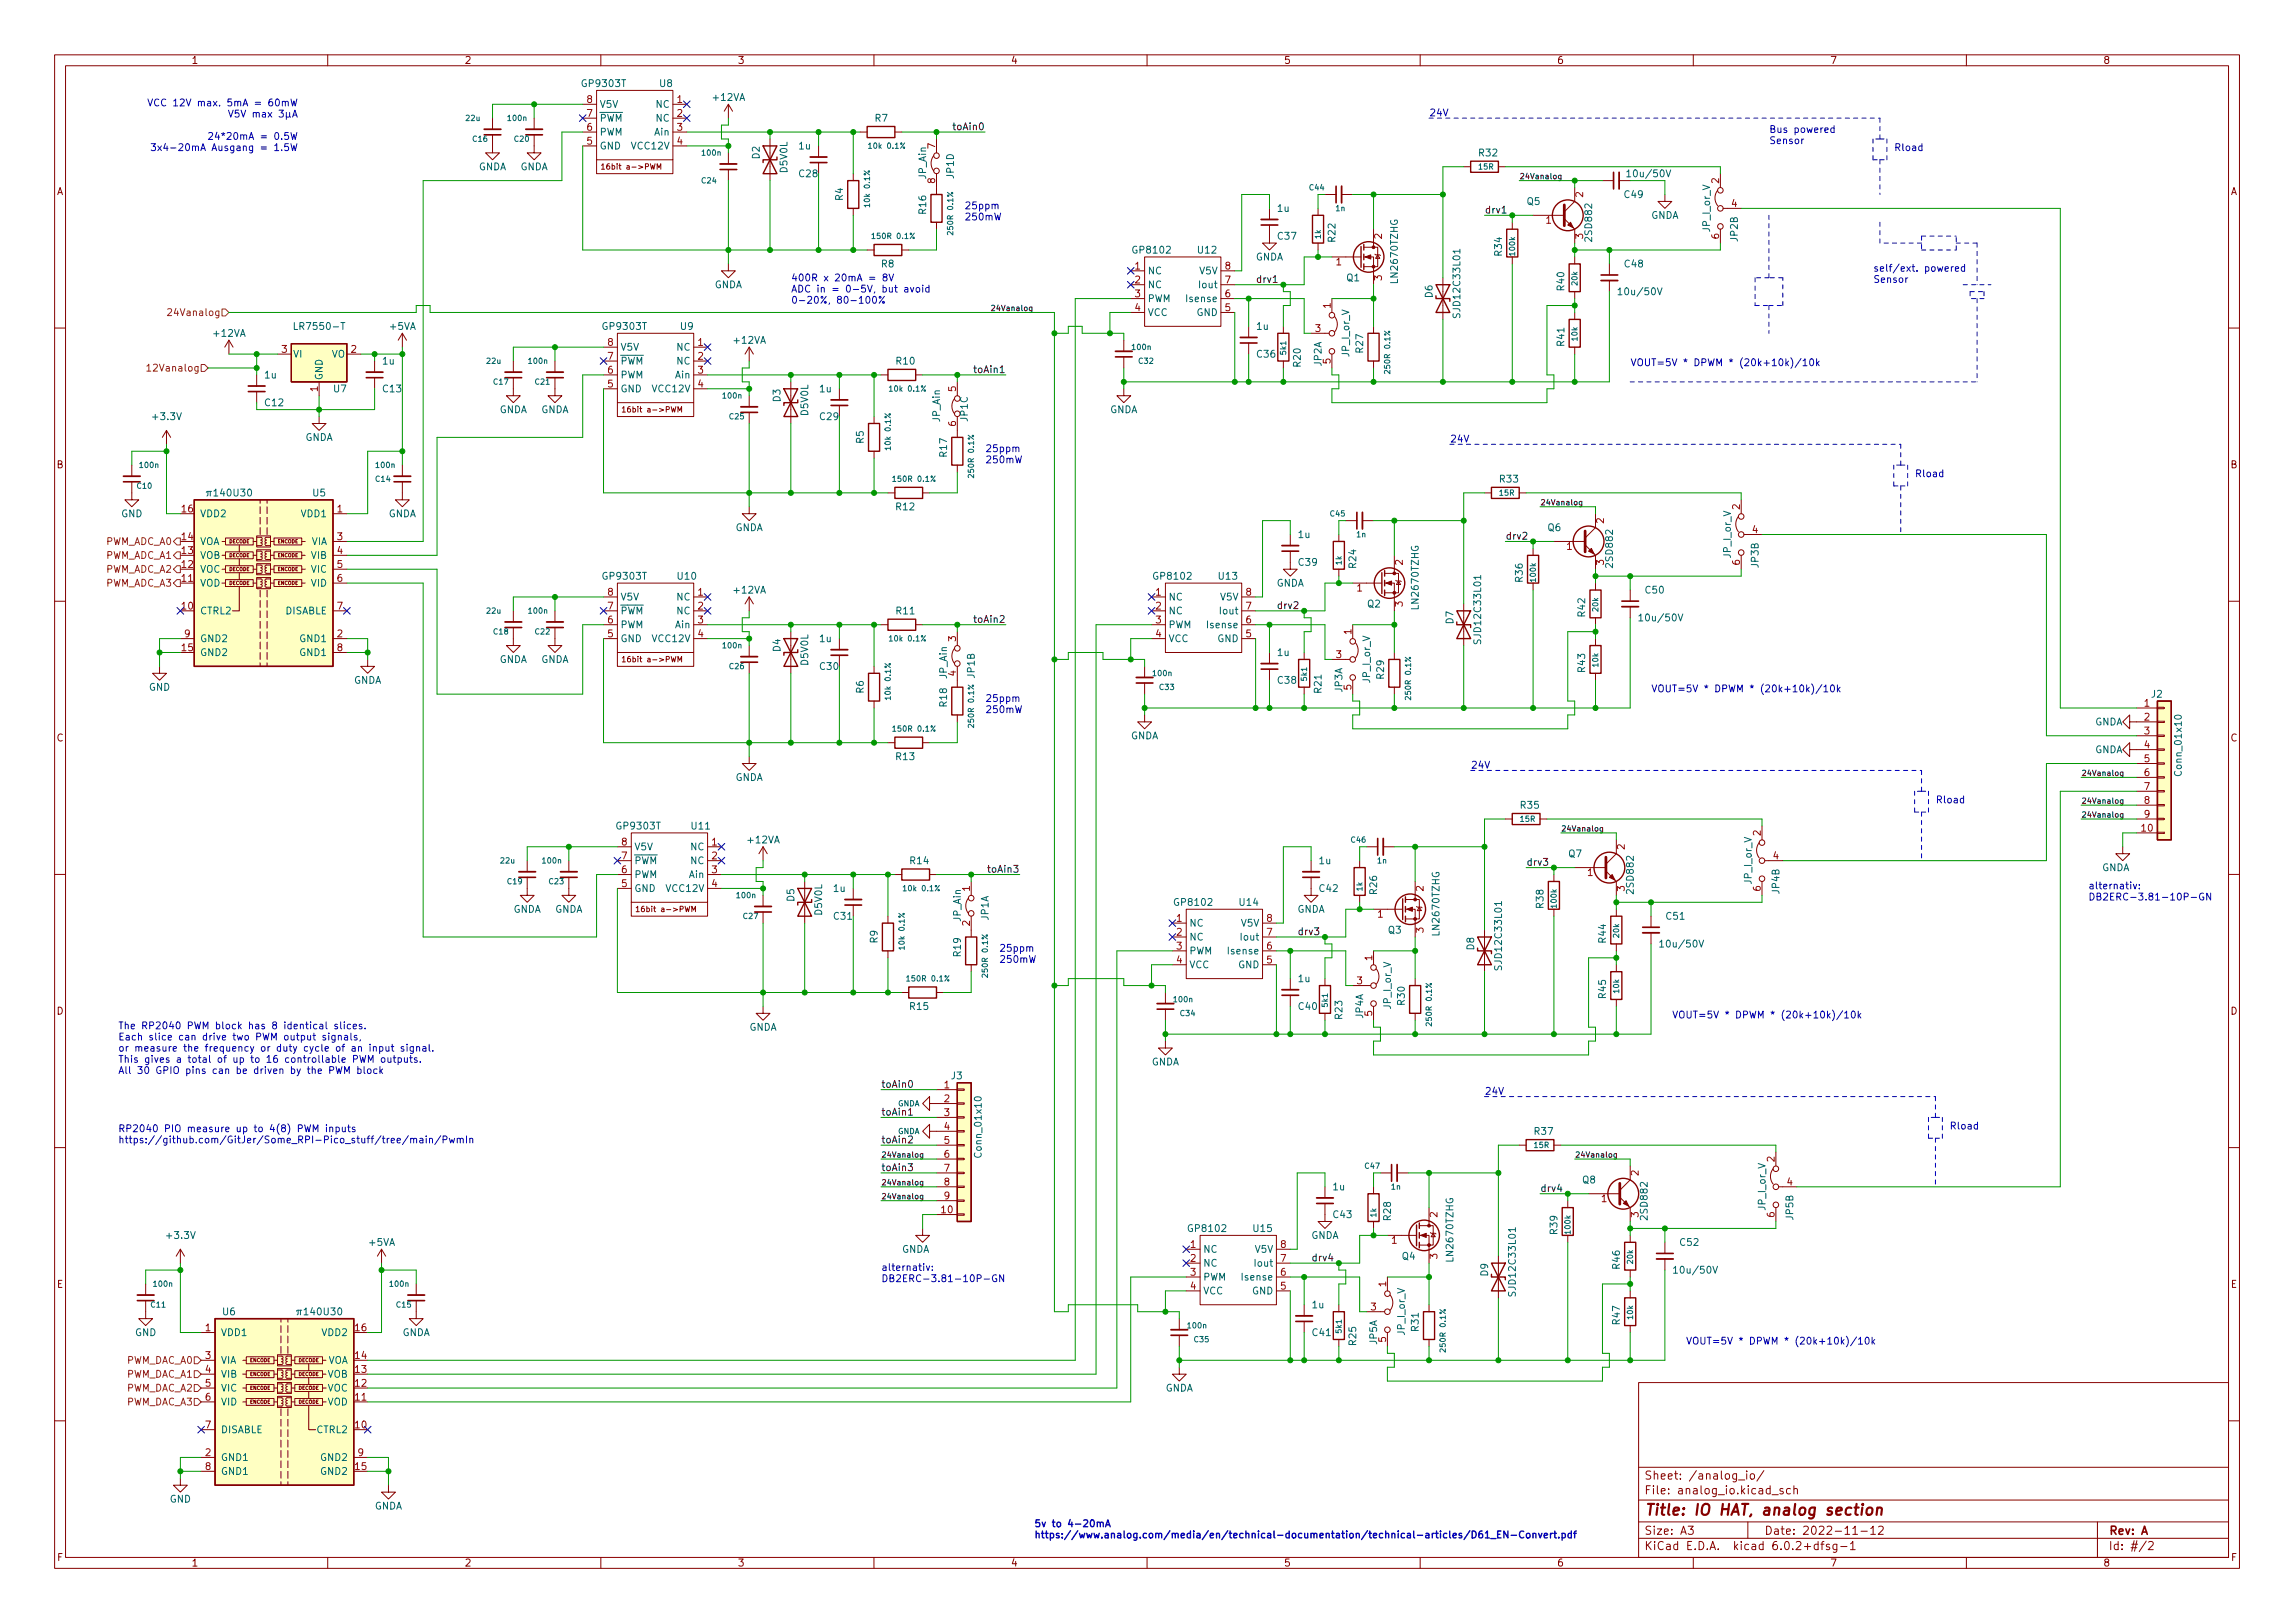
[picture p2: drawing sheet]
<svg xmlns="http://www.w3.org/2000/svg" width="420mm" height="297mm" viewBox="0 0 420 297" stroke-linecap="round" stroke-linejoin="round" font-family="sans-serif">
<defs><g id="words">
<text font-size="2.8" fill="#840000" x="301" y="277.3">Title: IO HAT, analog section</text>
<g font-size="2.1" fill="#840000">
<text x="301" y="273.5">File: analog_io.kicad_sch</text>
<text x="301" y="270.8">Sheet: /analog_io/</text>
<text x="301" y="280.9">Size: A3</text>
<text x="323" y="280.9">Date: 2022-11-12</text>
<text x="386" y="280.9">Rev: A</text>
<text x="301" y="283.7">KiCad E.D.A. kicad 6.0.2+dfsg-1</text>
<text x="386" y="283.7">Id: #/2</text>
</g>
<g font-size="1.8" fill="#840000">
<text x="35" y="11.7">1</text>
<text x="85" y="11.7">2</text>
<text x="135" y="11.7">3</text>
<text x="185" y="11.7">4</text>
<text x="235" y="11.7">5</text>
<text x="285" y="11.7">6</text>
<text x="335" y="11.7">7</text>
<text x="385" y="11.7">8</text>
<text x="10.3" y="35.7">A</text>
<text x="408.3" y="35.7">A</text>
<text x="10.3" y="85.7">B</text>
<text x="408.3" y="85.7">B</text>
<text x="10.3" y="135.7">C</text>
<text x="408.3" y="135.7">C</text>
<text x="10.3" y="185.7">D</text>
<text x="408.3" y="185.7">D</text>
<text x="10.4" y="235.7">E</text>
<text x="408.4" y="235.7">E</text>
<text x="10.4" y="285.7">F</text>
<text x="35" y="286.7">1</text>
<text x="85" y="286.7">2</text>
<text x="135" y="286.7">3</text>
<text x="185" y="286.7">4</text>
<text x="235" y="286.7">5</text>
<text x="285" y="286.7">6</text>
<text x="335" y="286.7">7</text>
<text x="385" y="286.7">8</text>
<text x="408.4" y="285.7">F</text>
</g>
<g font-size="1.8" fill="#006464">
<text x="106.7" y="15.9">GP9303T</text>
<text x="120.8" y="15.9">U8</text>
<text x="109.7" y="22.3">~{PWM}</text>
<text x="109.7" y="19.7">V5V</text>
<text x="120.1" y="19.7">NC</text>
<text x="120.1" y="22.3">NC</text>
<text x="130.6" y="18.5">+12VA</text>
<text x="160.2" y="22.3">R7</text>
<text x="109.7" y="27.3">GND</text>
<text x="109.7" y="24.8">PWM</text>
<text x="115.8" y="27.3">VCC12V</text>
<text x="119.8" y="24.8">Ain</text>
<text x="139.1" y="29.1" transform="rotate(-90 139.1 29.1)">D2</text>
<text x="146.3" y="27.3">1u</text>
<text x="270.8" y="28.6">R32</text>
<text x="87.6" y="31.2">GNDA</text>
<text x="95.2" y="31.2">GNDA</text>
<text x="144.1" y="31.6" transform="rotate(-90 144.1 31.6)">D5V0L</text>
<text x="146.4" y="32.4">C28</text>
<text x="169.5" y="32.8" transform="rotate(-90 169.5 32.8)">JP_Ain</text>
<text x="174.6" y="32.6" transform="rotate(-90 174.6 32.6)">JP1D</text>
<text x="298.4" y="32.4">10u/50V</text>
<text x="154.3" y="36.7" transform="rotate(-90 154.3 36.7)">R4</text>
<text x="169.5" y="39.1" transform="rotate(-90 169.5 39.1)">R16</text>
<text x="233.9" y="38.8">1u</text>
<text x="279.6" y="37.5">Q5</text>
<text x="297.4" y="36.2">C49</text>
<text x="302.2" y="40">GNDA</text>
<text x="207.6" y="46.4">GP8102</text>
<text x="219.4" y="46.4">U12</text>
<text x="229.8" y="47.7">GNDA</text>
<text x="234" y="43.9">C37</text>
<text x="244.5" y="44.2" transform="rotate(-90 244.5 44.2)">R22</text>
<text x="275" y="46.8" transform="rotate(-90 275 46.8)">R34</text>
<text x="291.5" y="43.9" transform="rotate(-90 291.5 43.9)">2SD882</text>
<text x="313.1" y="42.4" transform="rotate(-90 313.1 42.4)">JP_I_or_V</text>
<text x="318.1" y="44.2" transform="rotate(-90 318.1 44.2)">JP2B</text>
<text x="130.7" y="52.7">GNDA</text>
<text x="161.4" y="48.9">R8</text>
<text x="210.1" y="50.2">NC</text>
<text x="210.1" y="52.7">NC</text>
<text x="219.7" y="50.2">V5V</text>
<text x="219.8" y="52.7">Iout</text>
<text x="246.5" y="51.5">Q1</text>
<text x="255.9" y="51.6" transform="rotate(-90 255.9 51.6)">LN2670TZHG</text>
<text x="286.4" y="53.1" transform="rotate(-90 286.4 53.1)">R40</text>
<text x="297.5" y="48.9">C48</text>
<text x="210.1" y="55.3">PWM</text>
<text x="210.1" y="57.8">VCC</text>
<text x="217.5" y="55.3">Isense</text>
<text x="219.1" y="57.8">GND</text>
<text x="262.3" y="54.5" transform="rotate(-90 262.3 54.5)">D6</text>
<text x="267.3" y="57.7" transform="rotate(-90 267.3 57.7)">SJD12C33L01</text>
<text x="296.8" y="54">10u/50V</text>
<text x="39.2" y="61.6">+12VA</text>
<text x="53.6" y="65.4">VI</text>
<text x="54.4" y="60.4">LR7550-T</text>
<text x="60.7" y="65.4">VO</text>
<text x="71.4" y="60.4">+5VA</text>
<text x="110.5" y="60.4">GP9303T</text>
<text x="113.5" y="64.2">V5V</text>
<text x="123.9" y="64.2">NC</text>
<text x="124.6" y="60.4">U9</text>
<text x="134.4" y="62.9">+12VA</text>
<text x="230.1" y="60.4">1u</text>
<text x="230.2" y="65.4">C36</text>
<text x="247" y="65.3" transform="rotate(-90 247 65.3)">JP_I_or_V</text>
<text x="249.6" y="64.5" transform="rotate(-90 249.6 64.5)">R27</text>
<text x="286.4" y="63.3" transform="rotate(-90 286.4 63.3)">R41</text>
<text x="48.5" y="69.3">1u</text>
<text x="59.1" y="69.6" transform="rotate(-90 59.1 69.6)">GND</text>
<text x="61.1" y="71.8">U7</text>
<text x="70.1" y="66.7">1u</text>
<text x="70.2" y="71.8">C13</text>
<text x="113.5" y="71.8">GND</text>
<text x="113.5" y="69.3">PWM</text>
<text x="113.5" y="66.7">~{PWM}</text>
<text x="119.6" y="71.8">VCC12V</text>
<text x="123.6" y="69.3">Ain</text>
<text x="123.9" y="66.7">NC</text>
<text x="150.1" y="71.8">1u</text>
<text x="164.1" y="66.7">R10</text>
<text x="238.1" y="67.1" transform="rotate(-90 238.1 67.1)">R20</text>
<text x="241.9" y="67" transform="rotate(-90 241.9 67)">JP2A</text>
<text x="28.1" y="76.9">+3.3V</text>
<text x="48.6" y="74.3">C12</text>
<text x="91.4" y="75.6">GNDA</text>
<text x="99" y="75.6">GNDA</text>
<text x="142.9" y="73.5" transform="rotate(-90 142.9 73.5)">D3</text>
<text x="148" y="76" transform="rotate(-90 148 76)">D5V0L</text>
<text x="150.2" y="76.9">C29</text>
<text x="172.1" y="77.3" transform="rotate(-90 172.1 77.3)">JP_Ain</text>
<text x="177.2" y="77.1" transform="rotate(-90 177.2 77.1)">JP1C</text>
<text x="203.1" y="75.6">GNDA</text>
<text x="55.8" y="80.7">GNDA</text>
<text x="158.1" y="81.1" transform="rotate(-90 158.1 81.1)">R5</text>
<text x="173.4" y="83.6" transform="rotate(-90 173.4 83.6)">R17</text>
<text x="274.6" y="88.3">R33</text>
<text x="22.2" y="94.7">GND</text>
<text x="36.6" y="94.7">VDD2</text>
<text x="55.2" y="94.7">VDD1</text>
<text x="57.3" y="90.8">U5</text>
<text x="71.1" y="94.7">GNDA</text>
<text x="164.1" y="93.4">R12</text>
<text x="36.6" y="99.7">VOA</text>
<text x="57" y="99.7">VIA</text>
<text x="134.6" y="97.2">GNDA</text>
<text x="237.7" y="98.5">1u</text>
<text x="283.4" y="97.2">Q6</text>
<text x="36.6" y="107.4">VOD</text>
<text x="36.6" y="104.8">VOC</text>
<text x="36.6" y="102.3">VOB</text>
<text x="57" y="102.3">VIB</text>
<text x="57" y="104.8">VIC</text>
<text x="57" y="107.4">VID</text>
<text x="110.5" y="106.1">GP9303T</text>
<text x="124.1" y="106.1">U10</text>
<text x="211.4" y="106.1">GP8102</text>
<text x="223.2" y="106.1">U13</text>
<text x="233.6" y="107.4">GNDA</text>
<text x="237.8" y="103.5">C39</text>
<text x="248.3" y="103.9" transform="rotate(-90 248.3 103.9)">R24</text>
<text x="278.8" y="106.5" transform="rotate(-90 278.8 106.5)">R36</text>
<text x="295.3" y="103.6" transform="rotate(-90 295.3 103.6)">2SD882</text>
<text x="316.9" y="102.1" transform="rotate(-90 316.9 102.1)">JP_I_or_V</text>
<text x="321.9" y="103.8" transform="rotate(-90 321.9 103.8)">JP3B</text>
<text x="36.6" y="112.4">CTRL2</text>
<text x="52.2" y="112.4">DISABLE</text>
<text x="113.5" y="112.4">~{PWM}</text>
<text x="113.5" y="109.9">V5V</text>
<text x="123.9" y="109.9">NC</text>
<text x="123.9" y="112.4">NC</text>
<text x="134.4" y="108.6">+12VA</text>
<text x="164.1" y="112.4">R11</text>
<text x="213.9" y="109.9">NC</text>
<text x="213.9" y="112.4">NC</text>
<text x="223.5" y="109.9">V5V</text>
<text x="223.6" y="112.4">Iout</text>
<text x="250.4" y="111.2">Q2</text>
<text x="259.7" y="111.3" transform="rotate(-90 259.7 111.3)">LN2670TZHG</text>
<text x="290.2" y="112.8" transform="rotate(-90 290.2 112.8)">R42</text>
<text x="300.7" y="113.7">10u/50V</text>
<text x="301.3" y="108.6">C50</text>
<text x="36.6" y="117.5">GND2</text>
<text x="55" y="117.5">GND1</text>
<text x="113.5" y="117.5">GND</text>
<text x="113.5" y="115">PWM</text>
<text x="119.6" y="117.5">VCC12V</text>
<text x="123.6" y="115">Ain</text>
<text x="142.9" y="119.2" transform="rotate(-90 142.9 119.2)">D4</text>
<text x="150.1" y="117.5">1u</text>
<text x="213.9" y="115">PWM</text>
<text x="213.9" y="117.5">VCC</text>
<text x="221.3" y="115">Isense</text>
<text x="222.9" y="117.5">GND</text>
<text x="266.1" y="114.1" transform="rotate(-90 266.1 114.1)">D7</text>
<text x="271.1" y="117.4" transform="rotate(-90 271.1 117.4)">SJD12C33L01</text>
<text x="36.6" y="120.1">GND2</text>
<text x="55" y="120.1">GND1</text>
<text x="64.7" y="125.1">GNDA</text>
<text x="91.4" y="121.3">GNDA</text>
<text x="99" y="121.3">GNDA</text>
<text x="148" y="121.7" transform="rotate(-90 148 121.7)">D5V0L</text>
<text x="150.2" y="122.6">C30</text>
<text x="173.4" y="124.2" transform="rotate(-90 173.4 124.2)">JP_Ain</text>
<text x="178.4" y="124.1" transform="rotate(-90 178.4 124.1)">JP1B</text>
<text x="233.9" y="120.1">1u</text>
<text x="234" y="125.1">C38</text>
<text x="250.8" y="125" transform="rotate(-90 250.8 125)">JP_I_or_V</text>
<text x="253.4" y="124.2" transform="rotate(-90 253.4 124.2)">R29</text>
<text x="290.2" y="123" transform="rotate(-90 290.2 123)">R43</text>
<text x="27.2" y="126.4">GND</text>
<text x="158.1" y="126.8" transform="rotate(-90 158.1 126.8)">R6</text>
<text x="173.4" y="129.3" transform="rotate(-90 173.4 129.3)">R18</text>
<text x="241.9" y="126.8" transform="rotate(-90 241.9 126.8)">R21</text>
<text x="245.7" y="126.7" transform="rotate(-90 245.7 126.7)">JP3A</text>
<text x="393.9" y="127.7">J2</text>
<text x="206.9" y="135.3">GNDA</text>
<text x="383.5" y="137.8">GNDA</text>
<text x="383.5" y="132.8">GNDA</text>
<text x="134.6" y="142.9">GNDA</text>
<text x="164.1" y="139.1">R13</text>
<text x="399.4" y="141.6" transform="rotate(-90 399.4 141.6)">Conn_01x10</text>
<text x="278.4" y="148">R35</text>
<text x="113.1" y="151.8">GP9303T</text>
<text x="116.1" y="155.6">V5V</text>
<text x="126.5" y="155.6">NC</text>
<text x="126.6" y="151.8">U11</text>
<text x="137" y="154.3">+12VA</text>
<text x="116.1" y="160.7">PWM</text>
<text x="116.1" y="158.2">~{PWM}</text>
<text x="126.2" y="160.7">Ain</text>
<text x="126.5" y="158.2">NC</text>
<text x="166.7" y="158.2">R14</text>
<text x="241.5" y="158.2">1u</text>
<text x="287.2" y="156.9">Q7</text>
<text x="320.7" y="161.8" transform="rotate(-90 320.7 161.8)">JP_I_or_V</text>
<text x="384.7" y="159.4">GNDA</text>
<text x="93.9" y="167">GNDA</text>
<text x="101.5" y="167">GNDA</text>
<text x="116.1" y="163.2">GND</text>
<text x="122.2" y="163.2">VCC12V</text>
<text x="145.4" y="164.9" transform="rotate(-90 145.4 164.9)">D5</text>
<text x="150.5" y="167.4" transform="rotate(-90 150.5 167.4)">D5V0L</text>
<text x="152.6" y="163.2">1u</text>
<text x="215.2" y="165.8">GP8102</text>
<text x="227" y="165.8">U14</text>
<text x="237.4" y="167">GNDA</text>
<text x="241.6" y="163.2">C42</text>
<text x="252.1" y="163.6" transform="rotate(-90 252.1 163.6)">R26</text>
<text x="282.6" y="166.1" transform="rotate(-90 282.6 166.1)">R38</text>
<text x="299.1" y="163.3" transform="rotate(-90 299.1 163.3)">2SD882</text>
<text x="325.8" y="163.5" transform="rotate(-90 325.8 163.5)">JP4B</text>
<text x="152.7" y="168.3">C31</text>
<text x="160.7" y="172.6" transform="rotate(-90 160.7 172.6)">R9</text>
<text x="175.9" y="168.7" transform="rotate(-90 175.9 168.7)">JP_Ain</text>
<text x="181" y="168.4" transform="rotate(-90 181 168.4)">JP1A</text>
<text x="217.7" y="169.6">NC</text>
<text x="217.7" y="172.1">NC</text>
<text x="227.3" y="169.6">V5V</text>
<text x="227.4" y="172.1">Iout</text>
<text x="254.2" y="170.9">Q3</text>
<text x="263.5" y="171" transform="rotate(-90 263.5 171)">LN2670TZHG</text>
<text x="269.9" y="173.8" transform="rotate(-90 269.9 173.8)">D8</text>
<text x="294" y="172.5" transform="rotate(-90 294 172.5)">R44</text>
<text x="304.5" y="173.4">10u/50V</text>
<text x="305.1" y="168.3">C51</text>
<text x="175.9" y="175" transform="rotate(-90 175.9 175)">R19</text>
<text x="217.7" y="174.7">PWM</text>
<text x="217.7" y="177.2">VCC</text>
<text x="225.1" y="174.7">Isense</text>
<text x="226.7" y="177.2">GND</text>
<text x="237.7" y="179.7">1u</text>
<text x="275" y="177.1" transform="rotate(-90 275 177.1)">SJD12C33L01</text>
<text x="166.6" y="184.8">R15</text>
<text x="237.8" y="184.8">C40</text>
<text x="254.6" y="184.7" transform="rotate(-90 254.6 184.7)">JP_I_or_V</text>
<text x="257.2" y="183.9" transform="rotate(-90 257.2 183.9)">R30</text>
<text x="294" y="182.7" transform="rotate(-90 294 182.7)">R45</text>
<text x="137.1" y="188.6">GNDA</text>
<text x="245.7" y="186.5" transform="rotate(-90 245.7 186.5)">R23</text>
<text x="249.6" y="186.4" transform="rotate(-90 249.6 186.4)">JP4A</text>
<text x="174.2" y="197.5">J3</text>
<text x="210.8" y="195">GNDA</text>
<text x="281" y="207.7">R37</text>
<text x="179.7" y="211.5" transform="rotate(-90 179.7 211.5)">Conn_01x10</text>
<text x="244.1" y="217.8">1u</text>
<text x="289.7" y="216.6">Q8</text>
<text x="323.2" y="221.5" transform="rotate(-90 323.2 221.5)">JP_I_or_V</text>
<text x="30.7" y="226.7">+3.3V</text>
<text x="217.7" y="225.5">GP8102</text>
<text x="229.5" y="225.5">U15</text>
<text x="240" y="226.7">GNDA</text>
<text x="244.1" y="222.9">C43</text>
<text x="254.6" y="223.3" transform="rotate(-90 254.6 223.3)">R28</text>
<text x="285.1" y="225.8" transform="rotate(-90 285.1 225.8)">R39</text>
<text x="301.6" y="223" transform="rotate(-90 301.6 223)">2SD882</text>
<text x="328.3" y="223.2" transform="rotate(-90 328.3 223.2)">JP5B</text>
<text x="67.6" y="228">+5VA</text>
<text x="165" y="229.3">GNDA</text>
<text x="220.2" y="229.3">NC</text>
<text x="220.2" y="231.8">NC</text>
<text x="229.8" y="229.3">V5V</text>
<text x="229.9" y="231.8">Iout</text>
<text x="256.7" y="230.5">Q4</text>
<text x="266.1" y="230.7" transform="rotate(-90 266.1 230.7)">LN2670TZHG</text>
<text x="272.4" y="233.5" transform="rotate(-90 272.4 233.5)">D9</text>
<text x="296.5" y="232.2" transform="rotate(-90 296.5 232.2)">R46</text>
<text x="307" y="233.1">10u/50V</text>
<text x="307.6" y="228">C52</text>
<text x="220.2" y="234.4">PWM</text>
<text x="220.2" y="236.9">VCC</text>
<text x="227.7" y="234.4">Isense</text>
<text x="229.2" y="236.9">GND</text>
<text x="240.3" y="239.4">1u</text>
<text x="277.5" y="236.8" transform="rotate(-90 277.5 236.8)">SJD12C33L01</text>
<text x="24.7" y="244.5">GND</text>
<text x="40.4" y="244.5">VDD1</text>
<text x="40.8" y="240.7">U6</text>
<text x="59" y="244.5">VDD2</text>
<text x="73.6" y="244.5">GNDA</text>
<text x="240.3" y="244.5">C41</text>
<text x="257.2" y="244.3" transform="rotate(-90 257.2 244.3)">JP_I_or_V</text>
<text x="259.7" y="243.6" transform="rotate(-90 259.7 243.6)">R31</text>
<text x="296.5" y="242.3" transform="rotate(-90 296.5 242.3)">R47</text>
<text x="40.4" y="249.6">VIA</text>
<text x="59.9" y="249.6">VOA</text>
<text x="248.3" y="246.2" transform="rotate(-90 248.3 246.2)">R25</text>
<text x="252.1" y="246.1" transform="rotate(-90 252.1 246.1)">JP5A</text>
<text x="40.4" y="252.1">VIB</text>
<text x="40.4" y="254.7">VIC</text>
<text x="40.4" y="257.2">VID</text>
<text x="59.9" y="257.2">VOD</text>
<text x="59.9" y="254.7">VOC</text>
<text x="59.9" y="252.1">VOB</text>
<text x="213.3" y="254.7">GNDA</text>
<text x="40.4" y="262.3">DISABLE</text>
<text x="58.1" y="262.3">CTRL2</text>
<text x="40.4" y="267.4">GND1</text>
<text x="40.4" y="269.9">GND1</text>
<text x="58.8" y="269.9">GND2</text>
<text x="58.8" y="267.4">GND2</text>
<text x="31.1" y="275">GND</text>
<text x="68.5" y="276.3">GNDA</text>
</g>
<g font-size="1.8" fill="#0000c2">
<text x="31.2" y="19.4">VCC 12V max. 5mA = 60mW</text>
<text x="261.6" y="21.3">24V</text>
<text x="32.1" y="27.6">3x4-20mA Ausgang = 1.5W</text>
<text x="41" y="25.6">24*20mA = 0.5W</text>
<text x="323.8" y="24.3">Bus powered</text>
<text x="323.8" y="26.4">Sensor</text>
<text x="346.7" y="27.6">Rload</text>
<text x="176.5" y="38.3">25ppm</text>
<text x="176.5" y="40.3">250mW</text>
<text x="144.8" y="51.5">400R x 20mA = 8V</text>
<text x="144.8" y="53.5">ADC in = 0-5V, but avoid</text>
<text x="342.9" y="49.7">self/ext. powered</text>
<text x="342.9" y="51.8">Sensor</text>
<text x="144.8" y="55.6">0-20%, 80-100%</text>
<text x="298.4" y="67">VOUT=5V * DPWM * (20k+10k)/10k</text>
<text x="180.3" y="82.7">25ppm</text>
<text x="265.4" y="81">24V</text>
<text x="180.3" y="84.8">250mW</text>
<text x="350.5" y="87.3">Rload</text>
<text x="180.3" y="128.5">25ppm</text>
<text x="180.3" y="130.5">250mW</text>
<text x="302.3" y="126.7">VOUT=5V * DPWM * (20k+10k)/10k</text>
<text x="269.2" y="140.7">24V</text>
<text x="354.3" y="147">Rload</text>
<text x="382.3" y="162.7">alternativ:</text>
<text x="382.3" y="164.8">DB2ERC-3.81-10P-GN</text>
<text x="182.9" y="174.2">25ppm</text>
<text x="182.9" y="176.2">250mW</text>
<text x="21.6" y="188.4">The RP2040 PWM block has 8 identical slices.</text>
<text x="21.6" y="190.4">Each slice can drive two PWM output signals,</text>
<text x="306.1" y="186.4">VOUT=5V * DPWM * (20k+10k)/10k</text>
<text x="21.6" y="192.4">or measure the frequency or duty cycle of an input signal.</text>
<text x="21.6" y="194.5">This gives a total of up to 16 controllable PWM outputs.</text>
<text x="21.6" y="196.5">All 30 GPIO pins can be driven by the PWM block</text>
<text x="271.8" y="200.3">24V</text>
<text x="21.6" y="207.2">RP2040 PIO measure up to 4(8) PWM inputs</text>
<text x="21.6" y="209.2">https://github.com/GitJer/Some_RPI-Pico_stuff/tree/main/PwmIn</text>
<text x="356.9" y="206.7">Rload</text>
<text x="161.3" y="232.6">alternativ:</text>
<text x="161.3" y="234.6">DB2ERC-3.81-10P-GN</text>
<text x="308.6" y="246.1">VOUT=5V * DPWM * (20k+10k)/10k</text>
<text x="189.2" y="279.5">5v to 4-20mA</text>
<text x="189.2" y="281.5">https://www.analog.com/media/en/technical-documentation/technical-articles/D61_EN-Convert.pdf</text>
</g>
<g font-size="1.8" fill="#a90000">
<text x="107.5" y="23.9">6</text>
<text x="107.5" y="21.4">7</text>
<text x="107.5" y="18.8">8</text>
<text x="124" y="18.8">1</text>
<text x="124" y="21.4">2</text>
<text x="124" y="23.9">3</text>
<text x="107.5" y="26.5">5</text>
<text x="124" y="26.5">4</text>
<text x="171.2" y="27.2" transform="rotate(-90 171.2 27.2)">7</text>
<text x="171.2" y="33.5" transform="rotate(-90 171.2 33.5)">8</text>
<text x="314.7" y="33.5" transform="rotate(-90 314.7 33.5)">2</text>
<text x="283" y="40.9">1</text>
<text x="289.8" y="36.1" transform="rotate(-90 289.8 36.1)">2</text>
<text x="317" y="37.9">4</text>
<text x="253" y="43.7" transform="rotate(-90 253 43.7)">2</text>
<text x="289.8" y="43.7" transform="rotate(-90 289.8 43.7)">3</text>
<text x="314.7" y="43.7" transform="rotate(-90 314.7 43.7)">6</text>
<text x="207.8" y="49.3">1</text>
<text x="207.8" y="51.9">2</text>
<text x="224.3" y="51.9">7</text>
<text x="224.3" y="49.3">8</text>
<text x="244.6" y="48.6">1</text>
<text x="253" y="51.3" transform="rotate(-90 253 51.3)">3</text>
<text x="207.8" y="54.4">3</text>
<text x="207.8" y="56.9">4</text>
<text x="224.3" y="56.9">5</text>
<text x="224.3" y="54.4">6</text>
<text x="243.6" y="56.4" transform="rotate(-90 243.6 56.4)">1</text>
<text x="51.6" y="64.6">3</text>
<text x="64.3" y="64.6">2</text>
<text x="111.3" y="65.8">7</text>
<text x="111.3" y="63.3">8</text>
<text x="127.8" y="63.3">1</text>
<text x="127.8" y="65.8">2</text>
<text x="240.8" y="60.7">3</text>
<text x="58.2" y="71.6" transform="rotate(-90 58.2 71.6)">1</text>
<text x="111.3" y="70.9">5</text>
<text x="111.3" y="68.4">6</text>
<text x="127.8" y="68.4">3</text>
<text x="127.8" y="70.9">4</text>
<text x="175" y="71.6" transform="rotate(-90 175 71.6)">5</text>
<text x="243.6" y="66.6" transform="rotate(-90 243.6 66.6)">5</text>
<text x="175" y="78" transform="rotate(-90 175 78)">6</text>
<text x="33.3" y="93.8">16</text>
<text x="61.7" y="93.8">1</text>
<text x="293.6" y="95.8" transform="rotate(-90 293.6 95.8)">2</text>
<text x="318.5" y="93.2" transform="rotate(-90 318.5 93.2)">2</text>
<text x="33.3" y="101.4">13</text>
<text x="33.3" y="98.8">14</text>
<text x="61.7" y="98.8">3</text>
<text x="61.7" y="101.4">4</text>
<text x="286.8" y="100.6">1</text>
<text x="320.8" y="97.6">4</text>
<text x="33.3" y="106.5">11</text>
<text x="33.3" y="103.9">12</text>
<text x="61.7" y="103.9">5</text>
<text x="61.7" y="106.5">6</text>
<text x="256.8" y="103.4" transform="rotate(-90 256.8 103.4)">2</text>
<text x="293.6" y="103.4" transform="rotate(-90 293.6 103.4)">3</text>
<text x="318.5" y="103.4" transform="rotate(-90 318.5 103.4)">6</text>
<text x="33.3" y="111.5">10</text>
<text x="61.7" y="111.5">7</text>
<text x="111.3" y="111.5">7</text>
<text x="111.3" y="109">8</text>
<text x="127.8" y="109">1</text>
<text x="127.8" y="111.5">2</text>
<text x="211.6" y="109">1</text>
<text x="211.6" y="111.5">2</text>
<text x="228.1" y="111.5">7</text>
<text x="228.1" y="109">8</text>
<text x="248.4" y="108.2">1</text>
<text x="256.8" y="111" transform="rotate(-90 256.8 111)">3</text>
<text x="33.3" y="119.2">15</text>
<text x="33.8" y="116.6">9</text>
<text x="61.7" y="116.6">2</text>
<text x="61.7" y="119.2">8</text>
<text x="111.3" y="116.6">5</text>
<text x="111.3" y="114.1">6</text>
<text x="127.8" y="114.1">3</text>
<text x="127.8" y="116.6">4</text>
<text x="175" y="117.4" transform="rotate(-90 175 117.4)">3</text>
<text x="211.6" y="114.1">3</text>
<text x="211.6" y="116.6">4</text>
<text x="228.1" y="116.6">5</text>
<text x="228.1" y="114.1">6</text>
<text x="247.4" y="116.1" transform="rotate(-90 247.4 116.1)">1</text>
<text x="175" y="123.7" transform="rotate(-90 175 123.7)">4</text>
<text x="244.6" y="120.4">3</text>
<text x="247.4" y="126.3" transform="rotate(-90 247.4 126.3)">5</text>
<text x="392.6" y="129.3">1</text>
<text x="392.6" y="131.9">2</text>
<text x="392.6" y="134.4">3</text>
<text x="392.6" y="136.9">4</text>
<text x="392.6" y="139.5">5</text>
<text x="392.6" y="142">6</text>
<text x="392.6" y="144.6">7</text>
<text x="392.6" y="147.1">8</text>
<text x="392.6" y="149.6">9</text>
<text x="113.8" y="154.7">8</text>
<text x="130.3" y="154.7">1</text>
<text x="297.4" y="155.5" transform="rotate(-90 297.4 155.5)">2</text>
<text x="322.3" y="152.9" transform="rotate(-90 322.3 152.9)">2</text>
<text x="392.1" y="152.2">10</text>
<text x="113.8" y="159.8">6</text>
<text x="113.8" y="157.3">7</text>
<text x="130.3" y="157.3">2</text>
<text x="130.3" y="159.8">3</text>
<text x="290.7" y="160.3">1</text>
<text x="324.6" y="157.3">4</text>
<text x="113.8" y="162.3">5</text>
<text x="130.3" y="162.3">4</text>
<text x="177.5" y="163.1" transform="rotate(-90 177.5 163.1)">1</text>
<text x="252.2" y="167.9">1</text>
<text x="260.6" y="163.1" transform="rotate(-90 260.6 163.1)">2</text>
<text x="297.4" y="163.1" transform="rotate(-90 297.4 163.1)">3</text>
<text x="322.3" y="163.1" transform="rotate(-90 322.3 163.1)">6</text>
<text x="177.5" y="169.4" transform="rotate(-90 177.5 169.4)">2</text>
<text x="215.4" y="168.7">1</text>
<text x="215.4" y="171.2">2</text>
<text x="215.4" y="173.8">3</text>
<text x="231.9" y="173.8">6</text>
<text x="231.9" y="171.2">7</text>
<text x="231.9" y="168.7">8</text>
<text x="260.6" y="170.7" transform="rotate(-90 260.6 170.7)">3</text>
<text x="215.4" y="176.3">4</text>
<text x="231.9" y="176.3">5</text>
<text x="251.2" y="175.8" transform="rotate(-90 251.2 175.8)">1</text>
<text x="248.4" y="180.1">3</text>
<text x="251.2" y="185.9" transform="rotate(-90 251.2 185.9)">5</text>
<text x="172.9" y="199.2">1</text>
<text x="172.9" y="201.7">2</text>
<text x="172.9" y="204.3">3</text>
<text x="172.9" y="206.8">4</text>
<text x="172.9" y="209.3">5</text>
<text x="172.9" y="211.9">6</text>
<text x="172.9" y="214.4">7</text>
<text x="300" y="215.2" transform="rotate(-90 300 215.2)">2</text>
<text x="324.9" y="212.6" transform="rotate(-90 324.9 212.6)">2</text>
<text x="172.9" y="217">8</text>
<text x="172.9" y="219.5">9</text>
<text x="293.2" y="220">1</text>
<text x="327.2" y="217">4</text>
<text x="172.4" y="222">10</text>
<text x="254.8" y="227.6">1</text>
<text x="263.1" y="222.8" transform="rotate(-90 263.1 222.8)">2</text>
<text x="300" y="222.8" transform="rotate(-90 300 222.8)">3</text>
<text x="324.9" y="222.8" transform="rotate(-90 324.9 222.8)">6</text>
<text x="217.9" y="228.4">1</text>
<text x="217.9" y="230.9">2</text>
<text x="217.9" y="233.5">3</text>
<text x="234.5" y="233.5">6</text>
<text x="234.5" y="230.9">7</text>
<text x="234.5" y="228.4">8</text>
<text x="263.1" y="230.4" transform="rotate(-90 263.1 230.4)">3</text>
<text x="217.9" y="236">4</text>
<text x="234.5" y="236">5</text>
<text x="251" y="239.8">3</text>
<text x="253.7" y="235.5" transform="rotate(-90 253.7 235.5)">1</text>
<text x="37.6" y="243.6">1</text>
<text x="65.1" y="243.6">16</text>
<text x="253.7" y="245.6" transform="rotate(-90 253.7 245.6)">5</text>
<text x="37.6" y="248.7">3</text>
<text x="37.6" y="251.2">4</text>
<text x="65.1" y="251.2">13</text>
<text x="65.1" y="248.7">14</text>
<text x="37.6" y="253.8">5</text>
<text x="37.6" y="256.3">6</text>
<text x="65.1" y="256.3">11</text>
<text x="65.1" y="253.8">12</text>
<text x="37.6" y="261.4">7</text>
<text x="65.1" y="261.4">10</text>
<text x="37.6" y="266.5">2</text>
<text x="37.6" y="269">8</text>
<text x="65.1" y="269">15</text>
<text x="65.5" y="266.5">9</text>
</g>
<g font-size="1.8" fill="#0f0f0f">
<text x="174.8" y="23.8">toAin0</text>
<text x="271.8" y="39.1">drv1</text>
<text x="229.9" y="51.8">drv1</text>
<text x="178.6" y="68.3">toAin1</text>
<text x="275.6" y="98.7">drv2</text>
<text x="178.6" y="114">toAin2</text>
<text x="233.7" y="111.4">drv2</text>
<text x="181.2" y="159.7">toAin3</text>
<text x="279.4" y="158.4">drv3</text>
<text x="237.5" y="171.1">drv3</text>
<text x="161.3" y="199.1">toAin0</text>
<text x="161.3" y="209.2">toAin2</text>
<text x="161.3" y="204.2">toAin1</text>
<text x="161.3" y="214.3">toAin3</text>
<text x="281.9" y="218.1">drv4</text>
<text x="240" y="230.8">drv4</text>
</g>
<g font-size="1.8" fill="#725600">
<text x="31.6" y="57.8">24Vanalog</text>
<text x="27.8" y="68">12Vanalog</text>
<text x="19.2" y="99.7">PWM_ADC_A0</text>
<text x="19.2" y="102.3">PWM_ADC_A1</text>
<text x="19.2" y="107.4">PWM_ADC_A3</text>
<text x="19.2" y="104.8">PWM_ADC_A2</text>
<text x="23" y="249.6">PWM_DAC_A0</text>
<text x="23" y="257.2">PWM_DAC_A3</text>
<text x="23" y="252.1">PWM_DAC_A1</text>
<text x="23" y="254.7">PWM_DAC_A2</text>
</g>
<g font-size="1.4" fill="#006464">
<text x="85.4" y="22.1">22u</text>
<text x="93.1" y="22.1">100n</text>
<text x="86.6" y="25.9">C16</text>
<text x="94.2" y="25.9">C20</text>
<text x="128.6" y="28.5">100n</text>
<text x="159.4" y="27.2">10k 0.1%</text>
<text x="128.5" y="33.6">C24</text>
<text x="239.8" y="34.8">C44</text>
<text x="270.7" y="31">15R</text>
<text x="159.3" y="37.5" transform="rotate(-90 159.3 37.5)">10k 0.1%</text>
<text x="244.6" y="38.6">1n</text>
<text x="160.1" y="43.7">150R 0.1%</text>
<text x="174.5" y="42.5" transform="rotate(-90 174.5 42.5)">250R 0.1%</text>
<text x="241.8" y="43.7" transform="rotate(-90 241.8 43.7)">1k</text>
<text x="277.4" y="46.7" transform="rotate(-90 277.4 46.7)">100k</text>
<text x="288.8" y="52.1" transform="rotate(-90 288.8 52.1)">20k</text>
<text x="207.4" y="64">100n</text>
<text x="235.5" y="64.8" transform="rotate(-90 235.5 64.8)">5k1</text>
<text x="288.8" y="62.3" transform="rotate(-90 288.8 62.3)">10k</text>
<text x="89.2" y="66.6">22u</text>
<text x="90.4" y="70.4">C17</text>
<text x="96.9" y="66.6">100n</text>
<text x="98" y="70.4">C21</text>
<text x="163.2" y="71.7">10k 0.1%</text>
<text x="208.5" y="66.6">C32</text>
<text x="254.5" y="67.9" transform="rotate(-90 254.5 67.9)">250R 0.1%</text>
<text x="132.4" y="72.9">100n</text>
<text x="133.6" y="76.7">C25</text>
<text x="163.1" y="82" transform="rotate(-90 163.1 82)">10k 0.1%</text>
<text x="25.1" y="89.4">C10</text>
<text x="25.7" y="85.6">100n</text>
<text x="68.8" y="88.2">C14</text>
<text x="68.9" y="85.6">100n</text>
<text x="163.9" y="88.2">150R 0.1%</text>
<text x="178.3" y="87" transform="rotate(-90 178.3 87)">250R 0.1%</text>
<text x="243.6" y="94.5">C45</text>
<text x="274.6" y="90.7">15R</text>
<text x="248.4" y="98.3">1n</text>
<text x="245.6" y="103.4" transform="rotate(-90 245.6 103.4)">1k</text>
<text x="281.2" y="106.4" transform="rotate(-90 281.2 106.4)">100k</text>
<text x="89.2" y="112.3">22u</text>
<text x="96.9" y="112.3">100n</text>
<text x="292.6" y="111.8" transform="rotate(-90 292.6 111.8)">20k</text>
<text x="90.4" y="116.1">C18</text>
<text x="98" y="116.1">C22</text>
<text x="132.4" y="118.6">100n</text>
<text x="163.2" y="117.4">10k 0.1%</text>
<text x="133.6" y="122.5">C26</text>
<text x="211.2" y="123.7">100n</text>
<text x="239.3" y="124.5" transform="rotate(-90 239.3 124.5)">5k1</text>
<text x="292.6" y="122" transform="rotate(-90 292.6 122)">10k</text>
<text x="163.1" y="127.7" transform="rotate(-90 163.1 127.7)">10k 0.1%</text>
<text x="212.3" y="126.3">C33</text>
<text x="258.3" y="127.6" transform="rotate(-90 258.3 127.6)">250R 0.1%</text>
<text x="163.9" y="133.9">150R 0.1%</text>
<text x="178.3" y="132.7" transform="rotate(-90 178.3 132.7)">250R 0.1%</text>
<text x="247.4" y="154.2">C46</text>
<text x="278.4" y="150.4">15R</text>
<text x="91.7" y="158">22u</text>
<text x="92.9" y="161.8">C19</text>
<text x="99.4" y="158">100n</text>
<text x="100.6" y="161.8">C23</text>
<text x="252.2" y="158">1n</text>
<text x="135" y="164.4">100n</text>
<text x="165.7" y="163.1">10k 0.1%</text>
<text x="249.4" y="163" transform="rotate(-90 249.4 163)">1k</text>
<text x="285" y="166" transform="rotate(-90 285 166)">100k</text>
<text x="136.1" y="168.2">C27</text>
<text x="165.6" y="173.4" transform="rotate(-90 165.6 173.4)">10k 0.1%</text>
<text x="296.4" y="171.5" transform="rotate(-90 296.4 171.5)">20k</text>
<text x="166.4" y="179.6">150R 0.1%</text>
<text x="180.8" y="178.4" transform="rotate(-90 180.8 178.4)">250R 0.1%</text>
<text x="215" y="183.4">100n</text>
<text x="216.1" y="186">C34</text>
<text x="243.1" y="184.2" transform="rotate(-90 243.1 184.2)">5k1</text>
<text x="296.4" y="181.7" transform="rotate(-90 296.4 181.7)">10k</text>
<text x="262.1" y="187.3" transform="rotate(-90 262.1 187.3)">250R 0.1%</text>
<text x="249.9" y="213.9">C47</text>
<text x="280.9" y="210.1">15R</text>
<text x="254.7" y="217.7">1n</text>
<text x="252" y="222.7" transform="rotate(-90 252 222.7)">1k</text>
<text x="287.5" y="225.7" transform="rotate(-90 287.5 225.7)">100k</text>
<text x="299" y="231.2" transform="rotate(-90 299 231.2)">20k</text>
<text x="27.7" y="239.3">C11</text>
<text x="28.2" y="235.5">100n</text>
<text x="71.5" y="235.5">100n</text>
<text x="72.6" y="239.3">C15</text>
<text x="217.5" y="243.1">100n</text>
<text x="218.7" y="245.6">C35</text>
<text x="245.6" y="243.9" transform="rotate(-90 245.6 243.9)">5k1</text>
<text x="299" y="241.4" transform="rotate(-90 299 241.4)">10k</text>
<text x="264.7" y="247" transform="rotate(-90 264.7 247)">250R 0.1%</text>
</g>
<g font-size="1.4" fill="#840000">
<text x="111" y="31">16bit a-&gt;PWM</text>
<text x="114.8" y="75.5">16bit a-&gt;PWM</text>
<text x="114.8" y="121.2">16bit a-&gt;PWM</text>
<text x="117.4" y="166.9">16bit a-&gt;PWM</text>
</g>
<g font-size="1.4" fill="#0f0f0f">
<text x="278.1" y="32.8">24Vanalog</text>
<text x="182.3" y="56.9">24Vanalog</text>
<text x="281.9" y="92.5">24Vanalog</text>
<text x="381" y="142">24Vanalog</text>
<text x="381" y="149.6">24Vanalog</text>
<text x="381" y="147.1">24Vanalog</text>
<text x="285.8" y="152.2">24Vanalog</text>
<text x="164.3" y="202.5">GNDA</text>
<text x="164.3" y="207.5">GNDA</text>
<text x="161.3" y="211.9">24Vanalog</text>
<text x="288.3" y="211.9">24Vanalog</text>
<text x="161.3" y="216.9">24Vanalog</text>
<text x="161.3" y="219.5">24Vanalog</text>
</g>
<g font-size=".9" fill="#840000">
<text x="41.9" y="102">DECODE</text>
<text x="41.9" y="99.4">DECODE</text>
<text x="50.8" y="102">ENCODE</text>
<text x="50.8" y="99.4">ENCODE</text>
<text x="41.9" y="107">DECODE</text>
<text x="41.9" y="104.5">DECODE</text>
<text x="50.8" y="107">ENCODE</text>
<text x="50.8" y="104.5">ENCODE</text>
<text x="45.7" y="251.8">ENCODE</text>
<text x="45.7" y="249.3">ENCODE</text>
<text x="54.6" y="251.8">DECODE</text>
<text x="54.6" y="249.3">DECODE</text>
<text x="45.7" y="256.9">ENCODE</text>
<text x="45.7" y="254.4">ENCODE</text>
<text x="54.6" y="256.9">DECODE</text>
<text x="54.6" y="254.4">DECODE</text>
</g>
</g></defs>
<g fill="none" stroke="#840000" stroke-width=".18">
<path d="M10 10h400v277h-400zM12 12h396v273h-396zM60 10v2M106.7 19.1h2.5M109.2 16.5h14v12.7h-14zM110 10v2M123.2 19.1h2.5M133.3 19.1v2.5M133.3 19.1l-.7 1.3M133.3 19.1l.8 1.3M160 10v2M210 10v2"/>
<path d="M260 10v2M310 10v2M360 10v2M90.2 24.7v3.3h-1.3l1.3 1.2 1.2-1.2h-1.2M90.2 21.6v2.1M97.8 24.7v3.3h-1.3l1.3 1.2 1.3-1.2h-1.3M97.8 21.6v2.1M106.7 21.6h2.5M106.7 24.2h2.5M106.7 26.7h2.5M109.2 29.2v2.6h14v-2.6M110.1 30.3l.3-.3v1"/>
<path d="M110.1 31h.6M120.3 31v-1l.3 .7 .4-.7v1M123.2 21.6h2.5M123.2 24.2h2.5M123.2 26.7h2.5M133.3 28v2M133.3 31v2.1M141 25.4v7.7M149.9 26.7v2M149.9 29.8v2M156.2 31.8v1.3M156.2 38.1v1.3"/>
<path d="M157.5 24.2h1.2M163.8 24.2h1.3M170.9 28.5a2.26 2.26 0 0 0 0 2.8M171.4 25.4v2.6M171.4 31.8v3.8M232.4 38.1v2.1M241.3 38.1v1.3M242.6 35.6h2M245.6 35.6h2M268 30.5h1.2M274.3 30.5h1.3M280.7 39.4h5.7"/>
<path d="M288.3 34.3v2.6l-1.9 1.9M293.4 33.1h2M296.4 33.1h2M304.8 35.6v1.3h-1.3l1.3 1.2 1.3-1.2h-1.3M314.5 34.8a2.27 2.27 0 0 0 0 2.8M315 31.8v2.5M315.5 38.1h3.3M133.3 48.3v1.3h-1.2l1.2 1.2 1.3-1.2h-1.3M158.7 45.8h1.3M165.1 45.8h1.3M171.4 40.7v1.2M207 49.6h2.5"/>
<path d="M207 52.1h2.5M207 54.6h2.5M207 57.2h2.5M209.5 47h14v12.7h-14zM223.5 49.6h2.6M223.5 52.1h2.6M223.5 54.6h2.6M223.5 57.2h2.6M228.6 59.7v2.1M232.4 41.2v3.3h-1.3l1.3 1.3 1.3-1.3h-1.3M234.9 59.7v1.3M241.3 44.5v1.3"/>
<path d="M243.8 54.6v2.6M243.8 47h5.4M244.3 57.9a2.26 2.26 0 0 1 0 2.8M249.7 47h1.8v5.1M249.7 45.2h2.5v3.6h-2.5M251.5 41.9v3.3M251.5 59.7v1.3M251.7 46.5l.1 .1h.8l.1 .2M252.2 46.6l.4 .7h-.8zM264.2 50.8v7.7M276.9 40.7v1.2M276.9 47v1.3"/>
<path d="M286.4 40l1.9 1.9v2.6M288.3 47v1.3M288.3 53.4v1.2M288.3 57.2v1.3M294.6 48.3v2M294.6 51.3v2.1M315 41.9v2.6M10 60h2M30.5 78.8l-.8 1.2M30.5 78.8v2.5M30.5 78.8l.7 1.2M41.9 62.3l-.8 1.2"/>
<path d="M41.9 62.3v2.5M41.9 62.3l.8 1.2M47 68.6v2M47 71.7v2M50.8 64.8h2.5M58.4 76.2v1.3h-1.3l1.3 1.3 1.3-1.3h-1.3M58.4 69.9v2.5M63.5 64.8h2.5M68.6 66.1v2M68.6 69.1v2.1M73.7 61v2.5M73.7 61l-.8 1.3"/>
<path d="M73.7 61l.7 1.3M94 69.1v3.3h-1.3l1.3 1.3 1.2-1.3h-1.2M94 66.1v2M101.6 69.1v3.3h-1.3l1.3 1.3 1.3-1.3h-1.3M101.6 66.1v2M110.5 63.5h2.5M110.5 66.1h2.5M110.5 68.6h2.5M110.5 71.2h2.5M113 61h14v12.7h-14zM113 73.7v2.5h14v-2.5M113.9 74.7l.3-.3v1"/>
<path d="M113.9 75.4h.6M124.1 75.4v-1l.4 .7 .3-.7v1M127 63.5h2.5M127 66.1h2.5M127 68.6h2.5M127 71.2h2.5M137.2 63.5v2.6M137.2 72.4v2.1M137.2 75.5v2M137.2 63.5l-.8 1.3M137.2 63.5l.7 1.3M144.8 69.9v7.6"/>
<path d="M153.7 71.2v2M153.7 74.2v2M160 76.2v1.3M161.3 68.6h1.3M167.6 68.6h1.3M174.8 72.9a2.26 2.26 0 0 0 0 2.8M175.3 69.9v2.5M175.3 76.2v3.8M205.7 71.2v1.2h-1.2l1.2 1.3 1.3-1.3h-1.3M205.7 62.3v2M205.7 65.3v2M228.6 62.8v2"/>
<path d="M234.9 66.1v1.2M240 61h3.3M243.8 64.8v2.5M251.5 66.1v1.2M288.3 63.5v1.3M408 60h2M24.1 88.2v3.3h1.3l-1.3 1.2-1.2-1.2h1.2M24.1 85.1v2.1M40.6 99.1h.7M41.3 98.5h5.1v1.2h-5.1zM43.8 99.7v1.3M46.4 99.1h.6"/>
<path d="M47 98.1h2.5v2h-2.5zM47 98.3h.8l.2 .3-.2 .2 .2 .3-.2 .3 .2 .1-.1 .3-.9 .1M47.6 91.5v.6M47.6 92.7v1.3M47.6 94.7v1.2M47.6 96.6v1.2M48.9 91.5v.6M48.9 92.7v1.3M48.9 94.7v1.2M48.9 96.6v1.2M49.5 98.3h-.8l-.2 .3 .3 .2-.3 .3 .3 .3-.3 .1 .1 .3 .9 .1M49.5 99.1h.7"/>
<path d="M50.2 98.5h5v1.2h-5zM55.2 99.1h.7M61 99.1h2.5M61 94h2.5M73.7 88.2v3.3h-1.3l1.3 1.2 1.2-1.2h-1.2M73.7 85.1v2.1M137.2 92.7v1.3h-1.3l1.3 1.3 1.2-1.3h-1.2M160 82.6v1.3M162.6 90.2h1.2M168.9 90.2h1.3M175.3 85.1v1.3M236.2 97.8v2.1"/>
<path d="M245.1 97.8v1.3M246.4 95.3h2M249.4 95.3h2.1M271.8 90.2h1.2M278.1 90.2h1.3M284.5 99.1h5.7M290.2 99.7l1.9 1.9v2.6M292.1 94v2.6l-1.9 1.9M318.3 94.5a2.26 2.26 0 0 0 0 2.8M318.8 91.5v2.5M319.3 97.8h3.3M10 110h2"/>
<path d="M33 116.9h2.6M33 106.7h2.6M40.6 106.7h.7M40.6 104.2h.7M40.6 101.6h.7M41.3 106.1h5.1v1.3h-5.1zM41.3 103.5h5.1v1.3h-5.1zM41.3 101h5.1v1.3h-5.1zM43.8 107.4v4.4h-1.3M43.8 102.3v1.2M43.8 104.8v1.3M46.4 106.7h.6"/>
<path d="M46.4 104.2h.6M46.4 101.6h.6M47 105.7h2.5v2h-2.5zM47 103.2h2.5v2h-2.5zM47 100.6h2.5v2.1h-2.5zM47 106h.8l.2 .2-.2 .3 .2 .2-.2 .3 .2 .1-.1 .3-.9 .1M47 103.4h.8l.2 .3-.2 .2 .2 .2-.2 .3 .2 .2-.1 .2-.9 .1M47 100.9h.8l.2 .2-.2 .3 .2 .2-.2 .3 .2 .1-.1 .3-.9 .1M47.6 108v1.3M47.6 109.9v1.3M47.6 111.8v1.3M47.6 113.7v1.3"/>
<path d="M47.6 115.6v1.3M47.6 117.5v1.3M47.6 119.4v1.3M48.9 108v1.3M48.9 109.9v1.3M48.9 111.8v1.3M48.9 113.7v1.3M48.9 115.6v1.3M48.9 117.5v1.3M48.9 119.4v1.3M49.5 106h-.8l-.2 .2 .3 .3-.3 .2 .3 .3-.3 .1 .1 .3 .9 .1M49.5 103.4h-.8l-.2 .3 .3 .2-.3 .2 .3 .3-.3 .2 .1 .2 .9 .1"/>
<path d="M49.5 100.9h-.8l-.2 .2 .3 .3-.3 .2 .3 .3-.3 .1 .1 .3 .9 .1M49.5 106.7h.7M49.5 104.2h.7M49.5 101.6h.7M50.2 106.1h5v1.3h-5zM50.2 103.5h5v1.3h-5zM50.2 101h5v1.3h-5zM55.2 106.7h.7M55.2 104.2h.7M55.2 101.6h.7M61 111.8h2.5M61 116.9h2.5"/>
<path d="M61 106.7h2.5M61 104.2h2.5M61 101.6h2.5M61 119.4h2.5M94 114.8v3.3h-1.3l1.3 1.3 1.2-1.3h-1.2M94 111.8v2M101.6 114.8v3.3h-1.3l1.3 1.3 1.3-1.3h-1.3M101.6 111.8v2M110.5 109.3h2.5M110.5 111.8h2.5M110.5 114.3h2.5M110.5 116.9h2.5"/>
<path d="M113 106.7h14v12.7h-14zM113 119.4v2.6h14v-2.6M127 109.3h2.5M127 111.8h2.5M127 114.3h2.5M127 116.9h2.5M137.2 109.3v2.5M137.2 118.1v2.1M137.2 109.3l-.8 1.2M137.2 109.3l.7 1.2M144.8 115.6v7.6M153.7 116.9v2"/>
<path d="M153.7 119.9v2.1M161.3 114.3h1.3M167.6 114.3h1.3M174.8 118.7a2.26 2.26 0 0 0 0 2.7M175.3 115.6v2.5M210.8 109.3h2.6M210.8 111.8h2.6M210.8 114.3h2.6M210.8 116.9h2.6M213.4 106.7h13.9v12.7h-13.9zM227.3 109.3h2.6M227.3 111.8h2.6"/>
<path d="M227.3 114.3h2.6M227.3 116.9h2.6M232.4 119.4v2M236.2 100.9v3.3h-1.3l1.3 1.2 1.3-1.2h-1.3M238.8 119.4v1.3M245.1 104.2v1.2M247.6 114.3v2.6M247.6 106.7h5.4M248.2 117.6a2.26 2.26 0 0 1 0 2.8M253.5 106.7h1.8v5.1M253.5 104.9h2.5v3.6h-2.5M255.3 101.6v3.3"/>
<path d="M255.3 119.4v1.3M255.5 106.2l.2 .1h.7l.1 .2M256 106.3l.4 .7h-.7zM268 110.5v7.6M280.7 100.4v1.2M280.7 106.7v1.3M292.1 106.7v1.3M292.1 113.1v1.2M292.1 116.9v1.2M298.4 108v2M298.4 111v2.1M318.8 101.6v2.6"/>
<path d="M408 110h2M29.2 122v1.2h1.3l-1.3 1.3-1.3-1.3h1.3M47.6 121.3v.7M48.9 121.3v.7M67.3 120.7v1.3h-1.3l1.3 1.2 1.3-1.2h-1.3M113.9 120.4l.3-.3v1M113.9 121.1h.6M124.1 121.1v-1l.4 .8 .3-.8v1M137.2 138.5v1.2h-1.3l1.3 1.3 1.2-1.3h-1.2M137.2 121.2v2M160 122v1.2M160 128.3v1.3"/>
<path d="M162.6 135.9h1.2M168.9 135.9h1.3M175.3 122v3.8M175.3 130.8v1.3M209.5 130.8v1.3h-1.2l1.2 1.3 1.3-1.3h-1.3M209.5 122v2M209.5 125v2M232.4 122.5v2M238.8 125.8v1.2M243.8 120.7h3.3M247.6 124.5v2.5M255.3 125.8v1.2"/>
<path d="M292.1 123.2v1.3M389.9 137.2v1.3l-1.3-1.3 1.3-1.3v1.3h5.1M389.9 132.1v1.3l-1.3-1.3 1.3-1.3v1.3h5.1M391.2 129.6h3.8M391.2 134.7h3.8M391.2 139.7h3.8M395 139.6h1.2v.3h-1.2zM395 137.1h1.2v.2h-1.2zM395 134.5h1.2v.3h-1.2zM395 132h1.2v.2h-1.2zM395 129.4h1.2v.3h-1.2zM96.5 157.5v2"/>
<path d="M104.1 157.5v2M113 155h2.6M113 157.5h2.6M115.6 152.4h13.9v12.7h-13.9zM129.5 155h2.6M129.5 157.5h2.6M139.7 155l-.8 1.2M139.7 155v2.5M139.7 155l.8 1.2M240 157.5v2M248.9 157.5v1.3M250.2 155h2"/>
<path d="M253.2 155h2.1M275.6 149.9h1.3M281.9 149.9h1.3M288.3 158.8h5.7M294 159.4l1.9 1.9v2.6M295.9 153.7v2.5l-1.9 2M322.1 154.2a2.26 2.26 0 0 0 0 2.8M322.6 151.2v2.5M323.1 157.5h3.3M388.6 155v1.2h-1.3l1.3 1.3 1.3-1.3h-1.3M391.2 152.4h3.8M391.2 142.3h3.8"/>
<path d="M391.2 144.8h3.8M391.2 147.4h3.8M391.2 149.9h3.8M395 152.3h1.2v.3h-1.2zM395 149.8h1.2v.2h-1.2zM395 147.2h1.2v.3h-1.2zM395 144.7h1.2v.2h-1.2zM395 142.1h1.2v.3h-1.2zM10 160h2M96.5 160.6v3.3h-1.3l1.3 1.2 1.3-1.2h-1.3M104.1 160.6v3.3h-1.2l1.2 1.2 1.3-1.2h-1.3M113 160.1h2.6"/>
<path d="M113 162.6h2.6M115.6 165.1v2.6h13.9v-2.6M116.5 166.1l.3-.2v1M116.5 166.9h.5M126.7 166.9v-1l.3 .7 .3-.7v1M129.5 160.1h2.6M129.5 162.6h2.6M139.7 163.9v2M139.7 166.9v2M147.3 161.3v7.6M156.2 162.6v2M156.2 165.6v2.1"/>
<path d="M162.6 167.7v1.2M162.6 174v1.3M163.8 160.1h1.3M170.2 160.1h1.2M177.3 164.4a2.26 2.26 0 0 0 0 2.8M177.8 161.3v2.6M177.8 167.7v3.8M177.8 176.6v1.2M214.6 168.9h2.6M214.6 171.5h2.6M214.6 174h2.6M214.6 176.6h2.6"/>
<path d="M217.2 166.4h13.9v12.7h-13.9zM231.1 168.9h2.6M231.1 171.5h2.6M231.1 174h2.6M231.1 176.6h2.6M236.2 179.1v2M240 160.6v3.3h-1.2l1.2 1.2 1.3-1.2h-1.3M242.6 179.1v1.3M248.9 163.9v1.2M251.5 174v2.6M251.5 166.4h5.3M252 177.3a2.26 2.26 0 0 1 0 2.8"/>
<path d="M257.3 166.4h1.8v5.1M257.3 164.6h2.5v3.6h-2.5M259.1 161.3v3.3M259.1 179.1v1.3M259.3 165.9l.2 .1h.7l.1 .2M259.8 166l.4 .7h-.7zM271.8 170.2v7.6M284.5 160.1v1.2M284.5 166.4v1.3M295.9 166.4v1.3M295.9 172.8v1.2M295.9 176.6v1.2"/>
<path d="M302.3 167.7v2M302.3 170.7v2.1M322.6 161.3v2.6M408 160h2M139.7 184.2v1.3h-1.3l1.3 1.2 1.3-1.2h-1.3M165.1 181.6h1.3M171.4 181.6h1.3M171.4 199.4h3.9M175.3 199.3h1.2v.3h-1.2zM213.4 190.5v1.3h-1.3l1.3 1.3 1.2-1.3h-1.2M213.4 181.6v2.1M213.4 184.7v2"/>
<path d="M236.2 182.2v2M242.6 185.5v1.2M247.6 180.4h3.4M251.5 184.2v2.5M259.1 185.5v1.2M295.9 182.9v1.3M10 210h2M170.2 207v1.3l-1.3-1.3 1.3-1.2v1.2h5.1M170.2 202v1.2l-1.3-1.2 1.3-1.3v1.3h5.1M171.4 204.5h3.9M171.4 209.6h3.9M171.4 212.1h3.9"/>
<path d="M171.4 214.7h3.9M171.4 217.2h3.9M171.4 219.7h3.9M175.3 219.6h1.2v.3h-1.2zM175.3 217.1h1.2v.2h-1.2zM175.3 214.5h1.2v.3h-1.2zM175.3 212h1.2v.3h-1.2zM175.3 209.5h1.2v.2h-1.2zM175.3 206.9h1.2v.3h-1.2zM175.3 204.4h1.2v.2h-1.2zM175.3 201.8h1.2v.3h-1.2zM242.6 217.2v2"/>
<path d="M251.5 217.2v1.3M252.7 214.7h2.1M255.8 214.7h2M278.1 209.6h1.3M284.5 209.6h1.2M287 219.7v1.3M290.8 218.5h5.7M296.5 219.1l1.9 1.9v2.6M298.4 213.4v2.5l-1.9 1.9M324.6 213.9a2.26 2.26 0 0 0 0 2.8M325.1 210.9v2.5M325.6 217.2h3.3"/>
<path d="M408 210h2M26.7 238v3.3h-1.3l1.3 1.3 1.2-1.3h-1.2M26.7 235v2M33 228.6l.8 1.3M33 228.6v2.6M33 228.6l-.7 1.3M69.8 228.6l-.7 1.3M69.8 228.6v2.6M69.8 228.6l.8 1.3M76.2 238v3.3h1.3l-1.3 1.3-1.3-1.3h1.3M76.2 235v2M168.9 224.8v1.3h-1.3l1.3 1.3 1.3-1.3h-1.3"/>
<path d="M171.4 222.3h3.9M175.3 222.2h1.2v.2h-1.2zM217.2 228.6h2.5M217.2 231.2h2.5M217.2 233.7h2.5M217.2 236.3h2.5M219.7 226.1h14v12.7h-14zM233.7 228.6h2.5M233.7 231.2h2.5M233.7 233.7h2.5M233.7 236.3h2.5M238.8 238.8v2"/>
<path d="M242.6 220.3v3.3h-1.3l1.3 1.2 1.2-1.2h-1.2M245.1 238.8v1.3M251.5 223.6v1.2M254 233.7v2.6M254 226.1h5.3M254.5 237a2.26 2.26 0 0 1 0 2.8M259.8 226.1h1.8v5.1M259.8 224.3h2.6v3.6h-2.6M261.6 221v3.3M261.6 238.8v1.3M261.9 225.6l.1 .1h.8l.1 .1M262.4 225.7l.4 .7h-.8z"/>
<path d="M274.3 229.9v7.6M287 226.1v1.3M298.4 226.1v1.3M298.4 232.4v1.3M298.4 236.3v1.2M304.8 227.4v2M304.8 230.4v2M325.1 221v2.6M36.8 256.6h2.6M36.8 254h2.6M36.8 251.5h2.6M36.8 249h2.6"/>
<path d="M36.8 243.9h2.6M44.4 256.6h.7M44.4 254h.7M44.4 251.5h.7M44.4 249h.7M45.1 255.9h5.1v1.3h-5.1zM45.1 253.4h5.1v1.3h-5.1zM45.1 250.9h5.1v1.2h-5.1zM45.1 248.3h5.1v1.3h-5.1zM50.2 256.6h.6M50.2 254h.6M50.2 251.5h.6"/>
<path d="M50.2 249h.6M50.8 255.6h2.5v2h-2.5zM50.8 253h2.5v2.1h-2.5zM50.8 250.5h2.5v2h-2.5zM50.8 247.9h2.5v2.1h-2.5zM50.8 255.8h.8l.2 .3-.2 .2 .2 .2-.2 .3 .2 .2v.2l-1 .1M50.8 253.3h.8l.2 .2-.2 .3 .2 .2-.2 .3 .2 .1v.3l-1 .1M50.8 250.7h.8l.2 .3-.2 .2 .2 .3-.2 .3 .2 .1v.3l-1 .1M50.8 248.2h.8l.2 .2-.2 .3 .2 .2-.2 .3 .2 .2v.2l-1 .1M51.4 241.3v.7M51.4 242.6v1.3M51.4 244.5v1.3"/>
<path d="M51.4 246.4v1.3M51.4 257.8v1.3M51.4 259.8v1.2M52.7 241.3v.7M52.7 242.6v1.3M52.7 244.5v1.3M52.7 246.4v1.3M52.7 257.8v1.3M52.7 259.8v1.2M53.3 255.8h-.8l-.2 .3 .3 .2-.3 .2 .3 .3-.3 .2 .1 .2 .9 .1M53.3 253.3h-.8l-.2 .2 .3 .3-.3 .2 .3 .3-.3 .1 .1 .3 .9 .1M53.3 250.7h-.8l-.2 .3 .3 .2-.3 .3 .3 .3-.3 .1 .1 .3 .9 .1"/>
<path d="M53.3 248.2h-.8l-.2 .2 .3 .3-.3 .2 .3 .3-.3 .2 .1 .2 .9 .1M53.3 256.6h.7M53.3 254h.7M53.3 251.5h.7M53.3 249h.7M54 255.9h5.1v1.3h-5.1zM54 253.4h5.1v1.3h-5.1zM54 250.9h5.1v1.2h-5.1zM54 248.3h5.1v1.3h-5.1zM56.5 257.2v4.5h1.3M56.5 249.6v1.3M56.5 252.1v1.3"/>
<path d="M56.5 254.7v1.2M59.1 256.6h.6M59.1 254h.6M59.1 251.5h.6M59.1 249h.6M64.8 256.6h2.5M215.9 250.2v1.3h-1.3l1.3 1.3 1.3-1.3h-1.3M215.9 241.3v2.1M215.9 244.4v2M238.8 241.8v2.1M245.1 245.1v1.3M250.2 240.1h3.3"/>
<path d="M254 243.9v2.5M261.6 245.1v1.3M298.4 242.6v1.3M300 253h108v32h-108zM10 260h2M33 270.5v1.3h-1.3l1.3 1.3 1.3-1.3h-1.3M36.8 266.7h2.6M36.8 261.7h2.6M36.8 269.3h2.6M51.4 261.7v1.2M51.4 263.6v1.2M51.4 265.5v1.2"/>
<path d="M51.4 267.4v1.2M51.4 269.3v1.2M51.4 271.2v.6M52.7 261.7v1.2M52.7 263.6v1.2M52.7 265.5v1.2M52.7 267.4v1.2M52.7 269.3v1.2M52.7 271.2v.6M64.8 266.7h2.5M71.1 271.8v1.3h1.3l-1.3 1.3-1.3-1.3h1.3M300 278.5h108"/>
<path d="M300 274.5h108M300 268.5h108M309.1 279.3h.9l-.5 .6 .4 .1v.7l-.2 .1h-.4l-.2-.1M318.3 270.9h1.1M319.8 269.2v.2M319.8 269.7v1M320 278.5v3M320.6 269.8l.3-.1 .3 .3v.4l-.3 .3-.3-.1-.2-.2v-.4zM322.9 269.1l-1.3 2M324.4 273.6h1.2M326.4 272.5l-.3-.1-.2 .2v.2l.5 .2v.3h-.5M327.8 272.5l-.4-.1-.3 .3v.4l.1 .2h.6"/>
<path d="M328.4 272.6l.2-.2 .4 .1 .1 .9M328.4 271.9v1.5M342.5 279.7l.4-.4v1.5M343.9 279.5l.6-.2 .2 .2 .1 .2-1 1.1h1M384 278.5v6.5M408 260h2M60 285v2M110 285v2M160 285v2M210 285v2M260 285v2M300 281.5h108"/>
<path d="M310 285v2M332.9 282.7l-.5-.1-.3 .3v.4l.2 .2h.6M332.9 282.1v1.5M333.4 282.6h.5M333.9 282.1l-.3 .2v1.3M334.9 282.7l-.3-.1-.2 .2v.2l.5 .2v.3h-.5M336.3 282.6v1.2l-.3 .3-.4-.1M336.3 282.7l-.4-.1-.3 .3v.4l.1 .2h.6M337 283h1.1M338.8 282.5l.4-.4v1.5M338.8 283.6h.8M339.2 280.8h.9"/>
<path d="M340.7 280.2h1.2M342.5 280.8h.9M360 285v2M392.9 282l-1.3 2M393.4 282.3l.5-.2 .2 .2 .1 .2-.9 1.1h.9"/>
<circle cx="171.4" cy="28.5" r=".51"/>
<circle cx="171.4" cy="31.3" r=".51"/>
<circle cx="315" cy="34.8" r=".51"/>
<circle cx="315" cy="38.1" r=".51"/>
<circle cx="243.8" cy="57.7" r=".51"/>
<circle cx="315" cy="41.4" r=".51"/>
<circle cx="175.3" cy="75.7" r=".51"/>
<circle cx="175.3" cy="72.9" r=".51"/>
<circle cx="243.8" cy="61" r=".51"/>
<circle cx="243.8" cy="64.3" r=".51"/>
<circle cx="318.8" cy="97.8" r=".51"/>
<circle cx="318.8" cy="94.5" r=".51"/>
<circle cx="175.3" cy="118.7" r=".51"/>
<circle cx="247.7" cy="117.4" r=".51"/>
<circle cx="318.8" cy="101.1" r=".51"/>
<circle cx="175.3" cy="121.4" r=".51"/>
<circle cx="247.7" cy="124" r=".51"/>
<circle cx="247.7" cy="120.7" r=".51"/>
<circle cx="322.6" cy="154.2" r=".51"/>
<circle cx="322.6" cy="157.5" r=".51"/>
<circle cx="177.8" cy="167.2" r=".51"/>
<circle cx="177.8" cy="164.4" r=".51"/>
<circle cx="251.5" cy="177.1" r=".51"/>
<circle cx="322.6" cy="160.8" r=".51"/>
<circle cx="251.5" cy="183.7" r=".51"/>
<circle cx="251.5" cy="180.4" r=".51"/>
<circle cx="325.1" cy="213.9" r=".51"/>
<circle cx="325.1" cy="217.2" r=".51"/>
<circle cx="254" cy="236.8" r=".51"/>
<circle cx="325.1" cy="220.5" r=".51"/>
<circle cx="254" cy="240.1" r=".51"/>
<circle cx="254" cy="243.4" r=".51"/>
</g>
<path d="M339.5 275.9h.8M339.9 275.2l-.2 1.8v.1l.4 .1M341 275.9l-.2 1.3M341 275.2l-.1 .1 .1 .1 .1-.1-.1-.1v.2M341.9 276.1a.52 .52 0 0 1 .5-.2 .52 .52 0 0 1 .4 .4l-.1 .6a.55 .55 0 0 1-.5 .4 .55 .55 0 0 1-.5-.4zM343.7 276.1a.49 .49 0 0 1 .8 .1l-.1 1M343.7 275.9l-.2 1.3" fill="none" stroke="#840000" stroke-width=".4"/>
<g fill="none" stroke="#840000" stroke-width=".25">
<path d="M139.7 26.7h2.5l-2.5 5.1h2.5zM142.2 28.7v.5h-2.5v.6M155.2 33.1h2v5h-2zM158.7 23.2h5.1v2h-5.1zM170.4 35.6h2.1v5.1h-2.1zM240.3 39.4h2v5.1h-2zM269.2 29.5h5.1v2h-5.1zM160 44.7h5.1v2.1h-5.1zM249.2 45.1v3.8M249.7 44.7v1.1M249.7 46.5v1M249.7 48.3v1"/>
<path d="M262.9 54.1v.5h2.5v.6M262.9 52.1l2.5 5.1h-2.5l2.5-5.1zM275.8 41.9h2.1v5.1h-2.1zM287.3 58.5h2v5h-2zM287.3 48.3h2v5.1h-2zM53.3 62.9h10.2v7h-10.2zM143.5 71.2h2.5l-2.5 5h2.5zM146 73.2v.5h-2.5v.5M159 77.5h2v5.1h-2zM162.6 67.6h5v2h-5zM233.9 61h2.1v5.1h-2.1zM250.4 61h2.1v5.1h-2.1z"/>
<path d="M35.6 91.5h25.4v30.5h-25.4zM163.8 89.2h5.1v2h-5.1zM174.2 80h2.1v5.1h-2.1zM244.1 99.1h2v5.1h-2zM273 89.2h5.1v2h-5.1zM143.5 116.9h2.5l-2.5 5.1h2.5zM146 118.9v.5h-2.5v.5M162.6 113.3h5v2.1h-5zM253 104.8v3.8M253.5 104.4v1M253.5 106.2v1M253.5 108v1"/>
<path d="M266.7 113.8v.5h2.5v.5M266.7 111.8l2.5 5.1h-2.5l2.5-5.1zM279.7 101.6h2v5.1h-2zM291.1 108h2v5.1h-2zM291.1 118.1h2v5.1h-2zM159 123.2h2v5.1h-2zM163.8 134.9h5.1v2h-5.1zM174.2 125.8h2.1v5h-2.1zM237.7 120.7h2.1v5.1h-2.1zM254.3 120.7h2v5.1h-2zM395 128.3h2.5v25.4h-2.5zM165.1 159h5.1v2.1h-5.1z"/>
<path d="M247.9 158.8h2v5.1h-2zM276.9 148.9h5v2h-5zM146 162.6h2.6l-2.6 5.1h2.6zM148.6 164.6v.5h-2.6v.5M161.5 168.9h2.1v5.1h-2.1zM176.8 171.5h2v5.1h-2zM256.8 164.5v3.8M257.3 164.1v1M257.3 165.9v1M257.3 167.7v1M270.5 173.5v.5h2.5v.5M270.5 171.5l2.5 5.1h-2.5l2.5-5.1z"/>
<path d="M283.5 161.3h2v5.1h-2zM294.9 167.7h2v5.1h-2zM294.9 177.8h2v5.1h-2zM166.4 180.6h5v2.1h-5zM175.3 198.2h2.5v25.4h-2.5zM241.6 180.4h2v5.1h-2zM258.1 180.4h2v5.1h-2zM250.4 218.5h2.1v5.1h-2.1zM279.4 208.6h5.1v2h-5.1zM259.3 224.2v3.8M259.8 223.8v1M259.8 225.6v1"/>
<path d="M259.8 227.4v1M273 233.2v.5h2.6v.5M273 231.2l2.6 5.1h-2.6l2.6-5.1zM286 221h2v5.1h-2zM297.4 237.5h2.1v5.1h-2.1zM297.4 227.4h2.1v5h-2.1zM39.4 241.3h25.4v30.5h-25.4zM244.1 240.1h2v5h-2zM260.6 240.1h2v5h-2z"/>
<circle cx="287" cy="39.4" r="2.82"/>
<circle cx="250.6" cy="47" r="2.79"/>
<circle cx="290.8" cy="99.1" r="2.82"/>
<circle cx="254.4" cy="106.7" r="2.79"/>
<circle cx="294.6" cy="158.8" r="2.82"/>
<circle cx="258.2" cy="166.4" r="2.79"/>
<circle cx="297.2" cy="218.5" r="2.82"/>
<circle cx="260.7" cy="226.1" r="2.79"/>
</g>
<g fill="none" stroke="#006464" stroke-width=".18">
<path d="M158.2 31.3l1 .7M159 26.4l.3-.2v1M159 27.2h.6M159.2 37.6h-1l.3 .3M159.2 37.3v.6M165.6 26.2l-.7 1M173.4 35.2l1 .8M297.8 31.5l.4-.4v1.3M297.8 32.4h.8M305 31.1l.4 1.3 .5-1.3M53.9 59v1.3h.6M62.4 59h.7"/>
<path d="M159.6 43l.3-.3v1M159.6 43.7h.6M167.4 42.7l-.8 1M174.4 42.4v.6l-.7-.6-.3 .2 .1 .4M267.3 45.6v.7M296.2 53l.4-.3v1.3M296.2 54h.8M303.4 52.7l.5 1.3 .4-1.3M162 75.7l1 .8M162.8 70.9l.3-.3v1M162.8 71.6h.6M169.4 70.6l-.7 1"/>
<path d="M177.3 79.7l1 .7M253.5 60.6l1 .8M254.5 67.8v.6l-.8-.6-.2 .2v.4M38.1 89.9v.7l-.2 .2M38.5 89.9v.9M38.7 89.9h-.8l-.1 .2M39.2 89.9l.3-.4v1.3M39.2 90.8h.7M40.7 89.5l-.3 .9h.8M41 89.9v.9M41.7 89.6l.2-.1a.68 .68 0 0 1 .4 .6 .68 .68 0 0 1-.4 .7l-.3-.5zM42.8 89.5v1l.3 .3h.2l.3-.3v-1"/>
<path d="M44.1 89.5h.7l-.4 .5 .4 .1v.6l-.2 .1-.5-.1M45.4 89.6l.2-.1a.68 .68 0 0 1 .5 .6 .68 .68 0 0 1-.5 .7l-.3-.5zM163 82h-1l.3 .3M163 81.8v.5M163.4 87.4l.3-.3v1M163.4 88.1h.6M171.2 87.1l-.8 1M178.3 86.8v.7l-.8-.7-.2 .2v.4M162.8 116.6l.3-.3v1M162.8 117.3h.6M169.4 116.3l-.7 1M271.1 105.3v.7"/>
<path d="M300 112.7l.4-.3v1.2M300 113.6h.8M307.2 112.4l.5 1.2 .4-1.2M162 121.4l1 .8M163 127.8h-1l.3 .3M163 127.5v.6M163.4 133.1l.3-.3v1M163.4 133.8h.6M171.2 132.8l-.8 1M177.3 125.4l1 .7M178.3 132.6v.6l-.8-.6-.2 .2v.3M257.3 120.3l1 .8"/>
<path d="M258.3 127.5v.6l-.8-.6-.2 .2 .1 .4M398.1 131.1a.75 .75 0 0 1 1.3 .2 .72 .72 0 0 1-1.3-.1zM164.6 167.2l1 .7M165.4 162.3l.2-.3v1M165.4 163h.5M165.6 173.5h-1l.2 .3M165.6 173.2v.6M166 178.8l.3-.2v1M166 179.6h.5M172 162l-.8 1M173.7 178.6l-.7 1M179.8 171.1l1 .8"/>
<path d="M180.8 178.3v.6l-.7-.6-.3 .2 .1 .4M261.1 180l1 .7M274.9 165v.7M303.9 172.4l.3-.3v1.2M303.9 173.3h.7M311 172.1l.5 1.2 .4-1.2M262.1 187.2v.6l-.7-.6-.3 .2 .1 .3M178.5 200.9a.69 .69 0 0 1 1.1 .3 .72 .72 0 0 1-1.2-.2zM54.6 239.8v.7l-.2 .1M55 239.8v.8M55.2 239.8h-.7l-.2 .2M55.7 239.7l.3-.3v1.2"/>
<path d="M57.2 239.3l-.3 .9h.8M57.5 239.8v.8M58.2 239.5l.2-.1a.68 .68 0 0 1 .4 .6 .68 .68 0 0 1-.4 .6l-.3-.4zM59.4 239.4v1l.2 .2h.4l.1-.2v-1M60.6 239.4h.8l-.5 .5 .4 .1v.5l-.2 .1-.5-.1M62 239.5l.1-.1a.68 .68 0 0 1 .5 .6 .68 .68 0 0 1-.5 .6l-.3-.4zM263.6 239.7l1 .7M277.4 224.7v.7M306.4 232.1l.4-.3v1.2M306.4 233h.7M313.6 231.8l.4 1.2 .4-1.2M55.7 240.6h.7"/>
<path d="M264.6 246.9v.6l-.7-.6-.3 .2 .1 .3"/>
<circle cx="159.1" cy="31.4" r=".14"/>
<circle cx="165.5" cy="27" r=".14"/>
<circle cx="174.3" cy="35.3" r=".14"/>
<circle cx="167.2" cy="43.5" r=".14"/>
<circle cx="162.9" cy="75.9" r=".14"/>
<circle cx="169.3" cy="71.5" r=".14"/>
<circle cx="178.1" cy="79.8" r=".14"/>
<circle cx="254.3" cy="60.7" r=".14"/>
<circle cx="171" cy="88" r=".14"/>
<circle cx="169.3" cy="117.2" r=".14"/>
<circle cx="162.9" cy="121.6" r=".14"/>
<circle cx="171" cy="133.7" r=".14"/>
<circle cx="178.1" cy="125.5" r=".14"/>
<circle cx="258.1" cy="120.4" r=".14"/>
<circle cx="165.4" cy="167.3" r=".14"/>
<circle cx="171.8" cy="162.9" r=".14"/>
<circle cx="173.6" cy="179.4" r=".14"/>
<circle cx="180.6" cy="171.2" r=".14"/>
<circle cx="261.9" cy="180.1" r=".14"/>
<circle cx="264.5" cy="239.8" r=".14"/>
</g>
<g fill="none" stroke="#840000" stroke-width=".33">
<path d="M88.6 23.7h3.1M96.3 23.7h3M131.8 30h3.1M148.3 28.7h3.1M245.6 34.1v3M296.4 31.5v3.1M230.9 40.2h3M293.1 51.3h3.1M45.5 70.6h3M67.1 68.1h3M92.5 68.1h3M100.1 68.1h3"/>
<path d="M135.6 74.5h3.1M152.1 73.2h3.1M204.2 64.3h3.1M227.1 61.8h3M22.6 87.2h3.1M72.1 87.2h3.1M234.7 99.9h3M249.4 93.8v3M92.5 113.8h3M100.1 113.8h3M152.1 118.9h3.1M296.9 111h3.1"/>
<path d="M135.6 120.2h3.1M208 124h3.1M230.9 121.4h3M95 159.5h3M102.6 159.5h3.1M238.5 159.5h3.1M253.2 153.5v3M138.2 165.9h3M154.7 164.6h3M300.7 170.7h3.1M211.8 183.7h3.1M234.7 181.1h3"/>
<path d="M241 219.2h3.1M255.8 213.1v3.1M25.1 237h3.1M74.7 237h3M303.3 230.4h3M214.4 243.4h3M237.2 240.8h3.1"/>
</g>
<g fill="none" stroke="#840000" stroke-width=".3">
<path d="M88.6 24.7h3.1M96.3 24.7h3M131.8 31h3.1M148.3 29.8h3.1M244.6 34.1v3M295.4 31.5v3.1M230.9 41.2h3M293.1 50.3h3.1M45.5 71.7h3M67.1 69.1h3M92.5 69.1h3M100.1 69.1h3"/>
<path d="M135.6 75.5h3.1M152.1 74.2h3.1M204.2 65.3h3.1M227.1 62.8h3M22.6 88.2h3.1M72.1 88.2h3.1M248.4 93.8v3M92.5 114.8h3M100.1 114.8h3M152.1 119.9h3.1M234.7 100.9h3M296.9 110h3.1"/>
<path d="M135.6 121.2h3.1M208 125h3.1M230.9 122.5h3M252.2 153.5v3M95 160.6h3M102.6 160.6h3.1M138.2 166.9h3M154.7 165.6h3M238.5 160.6h3.1M300.7 169.7h3.1M211.8 184.7h3.1M234.7 182.2h3"/>
<path d="M254.8 213.1v3.1M25.1 238h3.1M74.7 238h3M241 220.3h3.1M303.3 229.4h3M214.4 244.4h3M237.2 241.8h3.1"/>
</g>
<path d="M286.4 37.5v3.8M290.2 97.2v3.8M294 156.9v3.8M296.5 216.6v3.8" fill="none" stroke="#840000" stroke-width=".51"/>
<g fill="#840000" stroke="#840000" stroke-width=".18">
<path d="M287 41.2l.5-.5 .5 1z"/>
<path d="M249.9 47l1.1-.4v.8z"/>
<path d="M253.7 106.7l1.1-.4v.8z"/>
<path d="M257.6 166.4l1-.4v.8z"/>
<path d="M290.8 100.9l.5-.5 .5 1z"/>
<path d="M260.1 226.1l1-.4v.8z"/>
<path d="M297.2 220.3l.5-.6 .5 1.1z"/>
<path d="M294.6 160.6l.5-.5 .6 1z"/>
<circle cx="251.5" cy="48.8" r=".25"/>
<circle cx="251.5" cy="45.2" r=".25"/>
<circle cx="255.3" cy="108.5" r=".25"/>
<circle cx="255.3" cy="104.9" r=".25"/>
<circle cx="259.1" cy="168.2" r=".25"/>
<circle cx="259.1" cy="164.6" r=".25"/>
<circle cx="261.6" cy="227.9" r=".25"/>
<circle cx="261.6" cy="224.3" r=".25"/>
</g>
<g fill="#ffffc2" stroke="#ffffc2" stroke-width=".18">
<path d="M175.3 198.2h2.5v25.4h-2.5z"/>
<path d="M35.6 91.5h25.4v30.5h-25.4z"/>
<path d="M39.4 241.3h25.4v30.5h-25.4z"/>
<path d="M53.3 62.9h10.2v7h-10.2z"/>
<path d="M395 128.3h2.5v25.4h-2.5z"/>
</g>
<g fill="none" stroke="#725600" stroke-width=".18">
<path d="M30.7 56.6l.5-.1 .2 .4-.8 .9h.8M40.6 56.6h.7l.6 .6-.6 .6h-.7zM26.9 67l.3-.3v1.2M26.9 67.9h.7M36.8 66.7h.7l.6 .6-.6 .7h-.7zM32.4 98.5h.6v1.2h-.6l-.7-.6zM32.4 101h.6v1.3h-.6l-.7-.7zM32.4 106.1h.6v1.3h-.6l-.7-.7zM32.4 103.5h.6v1.3h-.6l-.7-.6zM35.6 255.9h.6l.6 .7-.6 .6h-.6zM35.6 248.3h.6l.6 .7-.6 .6h-.6zM35.6 250.9h.6l.6 .6-.6 .6h-.6z"/>
<path d="M35.6 253.4h.6l.6 .6-.6 .7h-.6z"/>
</g>
<g fill="none" stroke="#0f0f0f" stroke-width=".18">
<path d="M275 39h.7M285.8 32.1v.8l-.2 .2-.3-.1M285.8 32.1h-.3l-.2 .2 .1 .4h.4M181.5 56l.4-.1 .2 .2-.6 .8h.6M233.1 51.7h.7M289.6 91.8v.8l-.2 .2-.2-.1M289.6 91.8h-.3l-.2 .1 .1 .5h.4M293.4 151.4v.9l-.2 .1h-.2M293.4 151.5l-.3-.1-.2 .2 .1 .5h.4M388.6 141.3v.8l-.1 .2-.3-.1M388.6 141.3h-.2l-.2 .2 .1 .4h.3M388.6 148.9v.8l-.1 .2h-.3"/>
<path d="M388.6 149l-.2-.1-.2 .2 .1 .4h.3M388.6 146.4v.8l-.1 .2-.3-.1M388.6 146.4h-.2l-.2 .2 .1 .4h.3M166.5 197.8l.1-.1a.68 .68 0 0 1 .5 .7 .68 .68 0 0 1-.5 .6 .84 .84 0 0 1-.1-1.2zM166.3 213h.8l-.5 .5 .4 .1v.5l-.2 .2-.5-.2M166.3 208l.5-.1 .3 .4-.8 .9h.8M166.3 203.2l.4-.4v1.3M166.3 204.1h.8M168.9 211.1v.8l-.2 .2h-.2M168.9 211.2l-.2-.1-.2 .2 .1 .5h.3M168.9 216.2v.8l-.2 .2h-.2M168.9 216.3l-.2-.1-.2 .2 .1 .4h.3"/>
<path d="M168.9 218.8v.8l-.2 .2-.2-.1M168.9 218.8h-.2l-.2 .1 .1 .5h.3M285.5 216.7l-.3 .9h.7M295.9 211.1v.8l-.2 .2h-.2M295.9 211.2l-.2-.1-.2 .2 .1 .5h.3M243.6 229.4l-.3 .9h.7"/>
</g>
<g fill="none" stroke="#0000c2" stroke-width=".18">
<path d="M27.1 18.1l.4 1.3 .4-1.3M29.1 18.2a.6 .6 0 0 0-.9 .5 .6 .6 0 0 0 .6 .7l.3-.1M30.3 18.2a.6 .6 0 0 0-.8 .5 .6 .6 0 0 0 .6 .7l.2-.1M27.7 26.3h.8l-.5 .5 .4 .1v.5l-.2 .2-.5-.2M28.9 26.7l.7 .9M29.6 26.7l-.7 .9M30.3 26.2l-.3 .9h.8M30.6 26.7v.9M31.3 27.1h.9M38.2 24.4l.5-.1 .2 .3-.8 .9h.8M39.7 24.2l-.3 .9h.8M40 24.7v.8"/>
<path d="M41.8 20.2l.5 1.2 .4-1.2M43.7 20.2h-.6l-.1 .6 .2-.2 .4 .1 .2 .2-.1 .4-.2 .1-.5-.1M44.1 20.2l.5 1.2 .4-1.2M46.4 20.7l.2-.1h.3v.8M46.4 20.6v.8M46.9 20.8l.2-.2h.3l.1 .8M48.1 20.6h.4l.1 .8M48.6 20.9h-.4l-.2 .2 .2 .3h.4M49.1 20.6l.7 .8M49.8 20.6l-.7 .8M51.1 20.2h.8l-.5 .4 .4 .2v.5l-.2 .1-.5-.1M52.4 20.6v1.3"/>
<path d="M53 21.3l.2 .1M53 20.6v.8h-.4l-.2-.1M53.3 26.3l.3 1.3 .2-.9 .2 .9 .4-1.3M53.6 21.4l.4-1.2 .4 1.2M53.7 21.1h.6M182.2 37.6l.2-.2h.3v.8M330.2 25.4l-.3 .3M335.8 23.5l-.4-.1-.2 .2 .1 .6h.5M335.8 23v1.3M351.9 26.8l-.4-.1-.2 .3 .1 .5h.5M351.9 26.3v1.3M158.6 54.4l.2-.2a.68 .68 0 0 1 .5 .7 .68 .68 0 0 1-.5 .6l-.3-.5z"/>
<path d="M159.9 54.4l.1-.2a.68 .68 0 0 1 .5 .7 .68 .68 0 0 1-.5 .6l-.3-.5zM161.9 50.7l-.2-.3v-.1l.2-.2 .4 .1v.4l-.5 .2-.1 .1v.4l.2 .1h.3l.2-.2v-.3l-.2-.2M161.9 54.2l-1 1.3M162.8 50.1l.4 1.3 .4-1.3M165.7 52.7h.4l.1 .8M166.2 52.9l-.4 .1-.2 .2 .2 .3 .4-.1M166.7 52.6l.3 .9 .3-.9M167.8 52.7l.3-.1 .3 .3v.3l-.3 .3-.3-.1-.1-.2zM168.9 52.2v.1M168.9 52.6v.9M170.1 52.7l-.4-.1-.2 .3 .1 .5h.5M170.1 52.2v1.3"/>
<path d="M349.3 50.9l-.4 .2M357.2 48.8v.9M357.6 48.8l-.4 .2M358 49.2l.6-.1-.1-.2-.3-.1-.2 .2v.6h.5M359.7 48.9l-.4-.1-.2 .2 .1 .6h.5M359.7 48.4v1.3M327.1 66.5l.3 .4M327.4 66.1l-.5 .5M327.9 65.5a1.46 1.46 0 0 1 0 1.9M329.7 65.6l-1.1 1.6M330.1 66l.4-.3v1.2M330.1 66.9h.7"/>
<path d="M331.4 65.8l.2-.1a.68 .68 0 0 1 .4 .6 .68 .68 0 0 1-.4 .6l-.3-.4zM332.6 65.7v1.2M332.7 66.5l.4 .4M333.1 66.1l-.5 .5M186 82l.2-.2 .3 .1v.8M355.7 86.5l-.4-.1-.2 .3 .1 .5h.5M355.7 86v1.3M186 127.7l.2-.2 .3 .1v.8M330.9 126.1l.3 .5M331.2 125.8l-.4 .5M331.7 125.2a1.46 1.46 0 0 1 0 1.9M333.5 125.3l-1 1.6"/>
<path d="M333.9 125.7l.4-.3v1.2M333.9 126.6h.7M335.2 125.5l.2-.1a.68 .68 0 0 1 .5 .6 .68 .68 0 0 1-.5 .6l-.3-.5zM336.4 125.4v1.2M336.5 126.1l.4 .5M336.9 125.8l-.5 .5M359.5 146.2l-.4-.1-.2 .2 .1 .6h.5M359.5 145.7v1.2M188.5 173.4l.2-.1h.3l.1 .8M390.6 161.8l.3 .9 .3-.9M391.7 162.6v.1M391.7 161.9v.1"/>
<path d="M401.2 164.2h.9M403.4 163.5a.59 .59 0 0 0-.7 .6 .59 .59 0 0 0 .7 .6l.1-.5h-.3M404.7 163.5v1.2l-.7-1.2v1.2M57.3 189.5h.5M57.5 189.1v1.1l.3 .1M58.6 187.5h.4l.1 .8M59.1 187.8h-.4l-.2 .2 .2 .3 .4-.1M59.6 189.6l-.3-.1-.2 .2 .1 .2 .4 .1v.3h-.5M59.7 187v1.1l.2 .2M60.2 189.1v.1M60.2 189.5v.8M61.3 189.5v1l-.2 .3-.3-.1"/>
<path d="M61.3 189.6l-.3-.1-.3 .2 .2 .6h.4M61.5 195.2l.3 1.3 .3-.9 .2 .9 .3-1.3M61.8 187.5h-.3l-.2 .1v.2l.5 .1v.3h-.5M61.9 189.6l.2-.1 .3 .1 .1 .7M61.9 189.5v.8M62.4 187v1.1l.1 .2M63 187v.1M63 187.5v.8M63.1 189.6h.5v.7M63.1 196.5v-1.3l.4 .9 .4-.9v1.3M63.6 189.8l-.4 .1-.2 .1 .2 .3h.4M64.2 187.5h-.4l-.2 .2 .1 .5h.5"/>
<path d="M64.2 189.1v1.1l.2 .1M64.7 187.9l.6-.1-.1-.3h-.4l-.1 .1v.6h.5M64.7 193.8h.6l.2-.2-.1-.3-.7-.1v1.2M65.3 189.6l-.3-.1-.2 .2 .1 .2 .4 .1v.3h-.5M65.5 195.7l.4-.1 .2 .3-.1 .5h-.5M65.5 195.2v1.3M65.9 193.2l.3 1.2 .2-.9 .3 .9 .3-1.2M66 190.3l-.1 .2M66.2 187.5h-.3l-.1 .1v.2l.4 .1v.3h-.4M66.7 195.2v1.1l.1 .2M66.8 188.2v.1M67.4 195.7l.3-.1 .2 .3v.3l-.2 .3-.3-.1-.1-.2z"/>
<path d="M67.4 194.4v-1.2l.5 .9 .4-.9v1.2M67.7 191.1v.1M67.7 191.5v.9M68.4 191.7l.1-.2 .3 .1 .1 .8M68.4 191.5v.9M69 195.7l-.3-.1-.3 .3 .1 .5h.5M69.5 191.6l.4-.1 .2 .3-.1 .5h-.5M69.5 191.5v1.3M69.6 195.2v1.3M69.7 196l.3 .5M69.9 193.6h.3l.3 .2v.4l-.3 .2h-.3l-.1-.2zM70 195.6l-.4 .5"/>
<path d="M70.7 191.5v.8l.3 .1 .2-.1M71 193.6l.1 .8h.3l.2-.1M71.2 191.5v.9M71.6 193.6v.8M71.6 191.5h.5M71.8 191.1v1.1l.3 .2M72 193.6h.5M72.2 193.2v1.1l.3 .1M72.9 193.6h.4l.2 .2-.1 .6h-.5M72.9 193.6v1.3M73.9 191.6l-.3-.1-.2 .2 .1 .2 .4 .1v.3h-.5M74 193.6l.1 .8h.3l.2-.1"/>
<path d="M74.5 191.1v.1M74.5 191.5v.9M74.6 193.6v.8M75 193.6h.5M75.2 193.2v1.1l.3 .1M75.7 191.5v1.1l-.3 .2h-.3M75.7 191.6l-.4-.1-.2 .3 .1 .5h.5M76.3 191.7l.2-.2 .3 .1v.8M76.3 191.5v.9M76.3 193.6h-.3l-.1 .2v.1l.4 .2v.3h-.4M76.9 194.3v.1M77.4 191.6h.5l.1 .8"/>
<path d="M78 191.8l-.5 .1-.1 .2 .1 .3 .5-.1M78.6 191.1v1.1l.2 .2M79.2 192.3v.1M334.7 185.8l.4 .5M335.1 185.5l-.5 .5M335.5 184.9a1.46 1.46 0 0 1 0 1.9M337.4 185l-1.1 1.6M337.7 185.4l.4-.4v1.3M337.7 186.3h.7M339 185.2l.2-.2a.68 .68 0 0 1 .5 .7 .68 .68 0 0 1-.5 .6l-.3-.5zM340.2 185v1.3M340.3 185.8l.4 .5"/>
<path d="M340.7 185.5l-.5 .5M57.3 207.1v-1.2l.5 .9 .4-.9v1.2M59.8 205.9v.1M59.8 206.3v.8M60.4 206.4l.2-.1h.3v.8M60.4 206.3v.8M61.5 206.3h.4l.2 .2-.1 .6h-.5M61.5 206.3v1.3M62.7 206.3v.8h.3l.2-.1M63.2 206.3v.8M63.6 206.3h.5M63.8 205.9v1.1l.3 .1"/>
<path d="M65 206.3h-.3l-.2 .2v.1l.5 .2v.3h-.5M72.7 208.8l.6-.2v-.2l-.4-.1-.2 .2 .1 .6h.5M74.8 207.8l-1.1 1.7M75.2 208.5l.2-.2 .3 .1v.8M75.2 208.3v.9M75.7 208.5l.2-.2 .3 .1 .1 .8M76.9 208.4h.5v.8M77.4 208.6l-.4 .1-.2 .2 .2 .3 .4-.1M78 207.9v.1M78 208.3v.9M78.6 208.5l.2-.2 .3 .1 .1 .8M78.6 208.3v.9"/>
<path d="M80.7 207.8l-1.1 1.7M81.1 208.6l.6-.1 .1-.2v-.3l-.7-.1v1.3M82.3 208.3l.2 .9 .2-.6 .3 .6 .2-.9M83.7 208.5l.2-.2 .3 .1 .1 .8M83.7 208.3v.9M84.3 208.5l.1-.2 .3 .1 .1 .8M85.4 207.9v1.3M86 208.5l.2-.2 .3 .1 .1 .8M86 208.3v.9M362 205.9l-.3-.1-.3 .2 .1 .6h.5M362 205.4v1.2M169.6 231.7l.3 .8 .3-.8"/>
<path d="M170.7 232.4v.1M170.7 231.7v.2M180.2 234.1h.9M182.4 233.4a.59 .59 0 0 0-.7 .5 .59 .59 0 0 0 .7 .6l.1-.5h-.3M183.7 233.3v1.3l-.7-1.3v1.3M337.2 245.5l.4 .5M337.6 245.2l-.5 .4M338 244.6a1.46 1.46 0 0 1 0 1.9M339.9 244.7l-1.1 1.6M340.3 245.1l.3-.4v1.3M340.3 246h.7M341.6 244.9l.2-.2a.68 .68 0 0 1 .4 .7 .68 .68 0 0 1-.4 .6l-.3-.5z"/>
<path d="M342.7 244.7v1.3M342.9 245.5l.3 .5M343.2 245.2l-.5 .4"/>
<circle cx="161.1" cy="54.4" r=".18"/>
<circle cx="161.7" cy="55.3" r=".18"/>
</g>
<g fill="none" stroke="#0000c2" stroke-width=".25">
<path d="M200.9 278.7l.2-.1h.3v.8M200.9 278.6v.8M201.4 278.8l.2-.2h.3l.1 .8M202.4 279.4l.4-1.2 .4 1.2M202.5 279.1h.6M271.9 281.5h.8M272.9 281.6h1M274.2 280.8h.4M274.8 280.2h-.6v1.3h.6M276.1 280.2v1.3l-.8-1.3v1.3M276.7 281h.9M279 280.3a.6 .6 0 0 0-.9 .4 .6 .6 0 0 0 .6 .8l.3-.1"/>
<path d="M279.5 280.7l.2-.1 .3 .1 .1 .5-.1 .2-.3 .1-.2-.1zM280.7 280.7l.1-.1 .3 .1 .1 .8M280.7 280.6v.9M281.7 280.6l.3 .9 .3-.9M282.7 281l.6-.1v-.2l-.4-.1-.2 .2 .1 .6h.5M283.9 280.6v.9M284.2 280.6l-.3 .3M284.5 280.6h.4M284.6 280.2v1.1l.3 .2M285.4 281.4v.1M286 280.7l.3-.1 .3 .3-.1 .5h-.5M286 280.6v1.3"/>
<path d="M287.7 280.7l-.4-.1-.2 .3 .1 .5h.5M287.7 280.2v1.3M288.1 280.6h.5M288.6 280.2l-.3 .2v1.1"/>
</g>
<g fill="none" stroke="#0000c2" stroke-width=".18" stroke-dasharray=".8 .8">
<path d="M261.6 21.6h82.6M323.8 39.4v11.4M342.9 25.4v3.8M342.9 29.2h1.3M344.2 21.6v3.8M344.2 29.2v6.4M344.2 29.2h1.2M344.2 25.4h1.2M344.2 25.4h-1.3M345.4 29.2v-3.8M321.3 55.9h2.5M321.3 50.8v5.1"/>
<path d="M323.8 50.8h-2.5M323.8 55.9v5.1M323.8 55.9h2.6M326.4 50.8h-2.6M326.4 55.9v-5.1M344.2 40.7v3.8M351.8 43.2v2.6M351.8 43.2h6.3M351.8 45.8h6.3M351.8 44.5h-7.6M358.1 44.5h3.8M358.1 45.8v-2.6"/>
<path d="M359.4 52.1h5.1M360.7 53.4h2.5M360.7 53.4v1.2M361.9 44.5v7.6M361.9 54.6v15.3M363.2 53.4v1.2M363.2 54.6h-2.5M298.4 69.9h63.5M265.4 81.3h82.6M346.7 85.1v3.8M346.7 88.9h1.3M348 85.1h1.2"/>
<path d="M348 88.9h1.2M348 85.1h-1.3M348 81.3v3.8M348 88.9v8.9M349.2 88.9v-3.8M269.2 141h82.6M350.5 144.8v3.8M350.5 148.6h1.3M351.8 148.6v8.9M351.8 144.8h1.3M351.8 148.6h1.3M351.8 141v3.8"/>
<path d="M351.8 144.8h-1.3M353.1 148.6v-3.8M271.8 200.7h82.5M353.1 204.5v3.8M353.1 208.3h1.2M354.3 204.5h-1.2M354.3 200.7v3.8M354.3 208.3v8.9M354.3 204.5h1.3M354.3 208.3h1.3M355.6 208.3v-3.8"/>
</g>
<g fill="none" stroke="#009600" stroke-width=".18">
<path d="M97.8 19.1v2.5M106.7 19.1h-16.5v2.5M106.7 26.7v19.1h52M106.7 24.2h-3.8v8.9h-25.4v66h-14M125.7 24.2h31.8M125.7 26.7h7.6M133.3 21.6v1.3h-1.2v2.5h1.2v2.6M133.3 33.1v15.2M141 24.2v1.2M141 33.1v12.7M149.9 24.2v2.5M149.9 31.8v14"/>
<path d="M156.2 24.2v7.6M156.2 39.4v6.4M165.1 24.2h15.2M171.4 24.2v1.2M232.4 38.1v-2.5h-5.1v14h-1.2M242.6 35.6h-1.3v2.5M247.6 35.6h16.6M251.5 35.6v6.3M268 30.5h-3.8v20.3M271.8 39.4h8.9M275.6 30.5h39.4v1.3M276.9 39.4v1.3"/>
<path d="M278.1 33.1h15.3M288.3 33.1v1.2M298.4 33.1h6.4v2.5M318.8 38.1h58.4v91.5h14M41.9 57.2h34.3v-1.3h2.5v1.3h114.3v182.9h2.6v-1.3h12.7v1.3h7.6v1.2M171.4 41.9v3.9h-5M207 54.6h-10.2v194.4h-129.5M207 57.2h-3.8v3.8M226.1 54.6h12.7v6.4h1.2M226.1 57.2v12.7M228.6 54.6v5.1M234.9 52.1v1.3h1.3v2.5h-1.3v3.8"/>
<path d="M241.3 45.8v1.2M243.8 47h-5v5.1h-12.7M243.8 54.6h7.7M251.5 52.1v7.6M264.2 58.5v11.4M276.9 48.3v21.6M288.3 55.9h-5.1v12.7h1.3v2.6h-1.3v2.5h-39.4v-2.5h1.3v-2.6h-1.3v-1.3M288.3 44.5v2.5M288.3 54.6v2.6M294.6 45.8v2.5M294.6 53.4v16.5h-88.9M315 44.5v1.3h-26.7"/>
<path d="M38.1 67.3h8.9M41.9 64.8h8.9M47 64.8v3.8M58.4 72.4v3.8M66 64.8h7.7M68.6 64.8v1.3M68.6 71.2v3.8h-21.6v-1.3M73.7 63.5v21.6M101.6 63.5v2.6M110.5 68.6h-3.8v11.4h-26.7v21.6h-16.5M110.5 63.5h-16.5v2.6M110.5 71.2v19h52.1"/>
<path d="M129.5 68.6h31.8M129.5 71.2h7.7M137.2 66.1v1.2h-1.3v2.6h1.3v2.5M137.2 77.5v15.2M144.8 68.6v1.3M144.8 77.5v12.7M153.7 68.6v2.6M153.7 76.2v14M160 68.6v7.6M168.9 68.6h15.2M175.3 68.6v1.3M193 61h2.6v-1.3h2.5v1.3h7.6v1.3"/>
<path d="M205.7 67.3v3.9M228.6 64.8v5.1M234.9 67.3v2.6M251.5 67.3v2.6M288.3 64.8v5.1M30.5 82.6h-6.4v2.5M30.5 81.3v12.7h2.5M73.7 82.6h-6.4v11.4h-3.8M160 83.9v6.3M175.3 86.4v3.8h-5.1M236.2 97.8v-2.5h-5.1v14h-1.2M246.4 95.3h-1.3v2.5"/>
<path d="M251.5 95.3h16.5M255.3 95.3v6.3M271.8 90.2h-3.8v20.3M275.6 99.1h8.9M279.4 90.2h39.4v1.3M280.7 99.1v1.3M281.9 92.7h10.2v1.3M322.6 97.8h52v36.9h16.6M29.2 119.4h3.8M33 116.9h-3.8v5.1M63.5 106.7h14v64.8h31.7v-11.4h3.8M63.5 104.2h16.5v22.8h26.7v-12.7h3.8"/>
<path d="M63.5 116.9h3.8v3.8M63.5 119.4h3.8M101.6 109.3v2.5M110.5 109.3h-16.5v2.5M110.5 116.9v19h52.1M129.5 114.3h31.8M129.5 116.9h7.7M137.2 111.8v1.3h-1.3v2.5h1.3v2.5M144.8 114.3v1.3M153.7 114.3v2.6M160 114.3v7.7M168.9 114.3h15.2"/>
<path d="M175.3 114.3v1.3M210.8 114.3h-10.1v137.2h-133.4M210.8 116.9h-3.8v3.8M229.9 114.3h12.7v6.4h1.2M229.9 116.9v12.7M232.4 114.3v5.1M238.8 111.8v1.3h1.2v2.5h-1.2v3.8M245.1 105.4v1.3M247.6 114.3h7.7M247.6 106.7h-5v5.1h-12.7M255.3 111.8v7.6M268 118.1v11.5"/>
<path d="M280.7 108v21.6M292.1 115.6h-5.1v12.7h1.3v2.5h-1.3v2.6h-39.4v-2.6h1.3v-2.5h-1.3v-1.3M292.1 104.2v2.5M292.1 114.3v2.6M298.4 113.1v16.5h-88.9M298.4 105.4v2.6M318.8 104.2v1.2h-26.7M137.2 123.2v15.3M144.8 123.2v12.7M153.7 122v13.9M160 129.6v6.3M175.3 132.1v3.8h-5.1"/>
<path d="M193 120.7h2.6v-1.3h6.3v1.3h7.6v1.3M209.5 127v3.8M232.4 124.5v5.1M238.8 127v2.6M255.3 127v2.6M292.1 124.5v5.1M391.2 139.7h-16.6v17.8h-48.2M104.1 155v2.5M113 155h-16.5v2.5M139.7 157.5v1.3h-1.3v2.5h1.3v2.6M240 157.5v-2.5h-5.1v13.9h-1.2M250.2 155h-1.3v2.5"/>
<path d="M255.3 155h16.5M259.1 155v6.3M275.6 149.9h-3.8v20.3M279.4 158.8h8.9M283.2 149.9h39.4v1.3M284.5 158.8v1.3M285.7 152.4h10.2v1.3M381 149.9h10.2M381 142.3h10.2M381 147.4h10.2M391.2 152.4h-2.6v2.6M391.2 144.8h-14v72.4h-48.3"/>
<path d="M113 162.6v19h52.1M132.1 160.1h31.7M132.1 162.6h7.6M139.7 168.9v15.3M147.3 160.1v1.2M147.3 168.9v12.7M156.2 160.1v2.5M156.2 167.7v13.9M162.6 160.1v7.6M162.6 175.3v6.3M171.4 160.1h15.3M177.8 160.1v1.2"/>
<path d="M177.8 177.8v3.8h-5.1M214.6 174h-10.1v80h-137.2M214.6 176.6h-3.8v3.8M233.7 174h12.7v6.4h1.2M233.7 176.6v12.7M236.2 174v5.1M242.6 171.5v1.3h1.2v2.5h-1.2v3.8M248.9 165.1v1.3M251.5 166.4h-5.1v5.1h-12.7M251.5 174h7.6M259.1 171.5v7.6M271.8 177.8v11.5"/>
<path d="M284.5 167.7v21.6M295.9 175.3h-5.1v12.7h1.3v2.5h-1.3v2.6h-39.3v-2.6h1.2v-2.5h-1.2v-1.3M295.9 163.9v2.5M295.9 174v2.6M302.3 172.8v16.5h-88.9M302.3 165.1v2.6M322.6 163.9v1.2h-26.7M161.3 199.4h10.1M193 180.4h2.6v-1.3h10.1v1.3h7.7v1.2M213.4 186.7v3.8M236.2 184.2v5.1M242.6 186.7v2.6"/>
<path d="M259.1 186.7v2.6M295.9 184.2v5.1M161.3 209.6h10.1M161.3 214.7h10.1M161.3 212.1h10.1M161.3 217.2h10.1M161.3 219.7h10.1M161.3 204.5h10.1M242.6 217.2v-2.5h-5.1v13.9h-1.3M252.7 214.7h-1.2v2.5M257.8 214.7h16.5M261.6 214.7v6.3"/>
<path d="M278.1 209.6h-3.8v20.3M281.9 218.5h8.9M285.7 209.6h39.4v1.3M287 218.5v1.2M288.3 212.1h10.1v1.3M33 232.4h-6.3v2.6M33 231.2v12.7h3.8M69.8 232.4h6.4v2.6M69.8 231.2v12.7h-2.5M171.4 222.3h-2.5v2.5M217.2 233.7h-10.2v22.9h-139.7M217.2 236.3h-3.8v3.8"/>
<path d="M236.2 233.7h12.7v6.4h1.3M236.2 236.3v12.7M238.8 233.7v5.1M245.1 231.2v1.2h1.3v2.6h-1.3v3.8M251.5 224.8v1.3M254 226.1h-5.1v5.1h-12.7M254 233.7h7.6M261.6 231.2v7.6M274.3 237.5v11.5M287 227.4v21.6M298.4 235h-5v12.7h1.2v2.5h-1.2v2.6h-39.4v-2.6h1.3v-2.5h-1.3v-1.3M298.4 223.6v2.5"/>
<path d="M298.4 233.7v2.6M304.8 232.4v16.6h-88.9M304.8 224.8v2.6M325.1 223.6v1.2h-26.7M215.9 246.4v3.8M238.8 243.9v5.1M245.1 246.4v2.6M261.6 246.4v2.6M298.4 243.9v5.1M33 269.3h3.8M36.8 266.7h-3.8v3.8M67.3 266.7h3.8v5.1"/>
<path d="M67.3 269.3h3.8"/>
</g>
<g fill="none" stroke="#000084" stroke-width=".18">
<path d="M125.1 18.5l1.2 1.2M126.3 18.5l-1.2 1.2M106.1 21l1.2 1.2M107.3 21l-1.2 1.2M125.1 21l1.2 1.2M126.3 21l-1.2 1.2M206.4 51.5l1.2 1.2M206.4 49l1.2 1.2M207.6 51.5l-1.2 1.2M207.6 49l-1.2 1.2M109.9 65.5l1.2 1.2M111.1 65.5l-1.2 1.2"/>
<path d="M128.9 65.5l1.2 1.2M128.9 62.9l1.2 1.2M130.1 65.5l-1.2 1.2M130.1 62.9l-1.2 1.2M32.4 111.2l1.2 1.2M33.6 111.2l-1.2 1.2M62.9 111.2l1.2 1.2M64.1 111.2l-1.2 1.2M109.9 111.2l1.2 1.2M111.1 111.2l-1.2 1.2M128.9 108.6l1.2 1.3M128.9 111.2l1.2 1.2"/>
<path d="M130.1 108.6l-1.2 1.3M130.1 111.2l-1.2 1.2M210.2 111.2l1.2 1.2M210.2 108.6l1.2 1.3M211.4 111.2l-1.2 1.2M211.4 108.6l-1.2 1.3M112.4 156.9l1.2 1.2M113.6 156.9l-1.2 1.2M131.5 154.4l1.2 1.2M131.5 156.9l1.2 1.2M132.7 154.4l-1.2 1.2M132.7 156.9l-1.2 1.2"/>
<path d="M214 168.3l1.2 1.3M214 170.9l1.2 1.2M215.2 168.3l-1.2 1.3M215.2 170.9l-1.2 1.2M216.6 228l1.2 1.2M216.6 230.6l1.2 1.2M217.8 228l-1.2 1.2M217.8 230.6l-1.2 1.2M36.2 261l1.2 1.3M37.4 261l-1.2 1.3M66.7 261l1.2 1.3M67.9 261l-1.2 1.3"/>
</g>
<g fill="#009600" stroke="#009600" stroke-width=".18">
<circle cx="295.9" cy="165.1" r=".46"/>
<circle cx="284.5" cy="158.8" r=".46"/>
<circle cx="304.8" cy="224.8" r=".46"/>
<circle cx="298.4" cy="224.8" r=".46"/>
<circle cx="287" cy="249" r=".46"/>
<circle cx="298.4" cy="249" r=".46"/>
<circle cx="298.4" cy="235" r=".46"/>
<circle cx="302.3" cy="165.1" r=".46"/>
<circle cx="274.3" cy="214.7" r=".46"/>
<circle cx="287" cy="218.5" r=".46"/>
<circle cx="295.9" cy="175.3" r=".46"/>
<circle cx="295.9" cy="189.3" r=".46"/>
<circle cx="175.3" cy="114.3" r=".46"/>
<circle cx="147.3" cy="160.1" r=".46"/>
<circle cx="153.7" cy="135.9" r=".46"/>
<circle cx="160" cy="135.9" r=".46"/>
<circle cx="137.2" cy="135.9" r=".46"/>
<circle cx="144.8" cy="135.9" r=".46"/>
<circle cx="177.8" cy="160.1" r=".46"/>
<circle cx="162.6" cy="160.1" r=".46"/>
<circle cx="156.2" cy="160.1" r=".46"/>
<circle cx="147.3" cy="181.6" r=".46"/>
<circle cx="156.2" cy="181.6" r=".46"/>
<circle cx="139.7" cy="181.6" r=".46"/>
<circle cx="162.6" cy="181.6" r=".46"/>
<circle cx="69.8" cy="232.4" r=".46"/>
<circle cx="139.7" cy="162.6" r=".46"/>
<circle cx="153.7" cy="114.3" r=".46"/>
<circle cx="144.8" cy="114.3" r=".46"/>
<circle cx="160" cy="114.3" r=".46"/>
<circle cx="160" cy="90.2" r=".46"/>
<circle cx="153.7" cy="90.2" r=".46"/>
<circle cx="104.1" cy="155" r=".46"/>
<circle cx="33" cy="269.3" r=".46"/>
<circle cx="33" cy="232.4" r=".46"/>
<circle cx="71.1" cy="269.3" r=".46"/>
<circle cx="288.3" cy="69.9" r=".46"/>
<circle cx="276.9" cy="69.9" r=".46"/>
<circle cx="255.3" cy="95.3" r=".46"/>
<circle cx="264.2" cy="69.9" r=".46"/>
<circle cx="251.5" cy="69.9" r=".46"/>
<circle cx="280.7" cy="99.1" r=".46"/>
<circle cx="292.1" cy="105.4" r=".46"/>
<circle cx="292.1" cy="115.6" r=".46"/>
<circle cx="268" cy="95.3" r=".46"/>
<circle cx="193" cy="120.7" r=".46"/>
<circle cx="232.4" cy="114.3" r=".46"/>
<circle cx="229.9" cy="129.6" r=".46"/>
<circle cx="207" cy="120.7" r=".46"/>
<circle cx="209.5" cy="129.6" r=".46"/>
<circle cx="228.6" cy="69.9" r=".46"/>
<circle cx="226.1" cy="69.9" r=".46"/>
<circle cx="205.7" cy="69.9" r=".46"/>
<circle cx="193" cy="61" r=".46"/>
<circle cx="203.2" cy="61" r=".46"/>
<circle cx="251.5" cy="54.6" r=".46"/>
<circle cx="288.3" cy="55.9" r=".46"/>
<circle cx="288.3" cy="45.8" r=".46"/>
<circle cx="276.9" cy="39.4" r=".46"/>
<circle cx="288.3" cy="33.1" r=".46"/>
<circle cx="238.8" cy="111.8" r=".46"/>
<circle cx="238.8" cy="129.6" r=".46"/>
<circle cx="245.1" cy="106.7" r=".46"/>
<circle cx="232.4" cy="129.6" r=".46"/>
<circle cx="228.6" cy="54.6" r=".46"/>
<circle cx="234.9" cy="69.9" r=".46"/>
<circle cx="234.9" cy="52.1" r=".46"/>
<circle cx="251.5" cy="35.6" r=".46"/>
<circle cx="264.2" cy="35.6" r=".46"/>
<circle cx="241.3" cy="47" r=".46"/>
<circle cx="97.8" cy="19.1" r=".46"/>
<circle cx="58.4" cy="75" r=".46"/>
<circle cx="29.2" cy="119.4" r=".46"/>
<circle cx="30.5" cy="82.6" r=".46"/>
<circle cx="67.3" cy="119.4" r=".46"/>
<circle cx="47" cy="64.8" r=".46"/>
<circle cx="47" cy="67.3" r=".46"/>
<circle cx="160" cy="68.6" r=".46"/>
<circle cx="153.7" cy="68.6" r=".46"/>
<circle cx="175.3" cy="68.6" r=".46"/>
<circle cx="144.8" cy="68.6" r=".46"/>
<circle cx="101.6" cy="63.5" r=".46"/>
<circle cx="73.7" cy="82.6" r=".46"/>
<circle cx="68.6" cy="64.8" r=".46"/>
<circle cx="73.7" cy="64.8" r=".46"/>
<circle cx="149.9" cy="24.2" r=".46"/>
<circle cx="156.2" cy="24.2" r=".46"/>
<circle cx="141" cy="45.8" r=".46"/>
<circle cx="133.3" cy="45.8" r=".46"/>
<circle cx="149.9" cy="45.8" r=".46"/>
<circle cx="156.2" cy="45.8" r=".46"/>
<circle cx="133.3" cy="26.7" r=".46"/>
<circle cx="141" cy="24.2" r=".46"/>
<circle cx="171.4" cy="24.2" r=".46"/>
<circle cx="144.8" cy="90.2" r=".46"/>
<circle cx="137.2" cy="116.9" r=".46"/>
<circle cx="137.2" cy="71.2" r=".46"/>
<circle cx="137.2" cy="90.2" r=".46"/>
<circle cx="101.6" cy="109.3" r=".46"/>
<circle cx="292.1" cy="129.6" r=".46"/>
<circle cx="255.3" cy="114.3" r=".46"/>
<circle cx="268" cy="129.6" r=".46"/>
<circle cx="255.3" cy="129.6" r=".46"/>
<circle cx="280.7" cy="129.6" r=".46"/>
<circle cx="298.4" cy="105.4" r=".46"/>
<circle cx="294.6" cy="45.8" r=".46"/>
<circle cx="213.4" cy="240.1" r=".46"/>
<circle cx="213.4" cy="189.3" r=".46"/>
<circle cx="210.8" cy="180.4" r=".46"/>
<circle cx="284.5" cy="189.3" r=".46"/>
<circle cx="271.8" cy="189.3" r=".46"/>
<circle cx="259.1" cy="155" r=".46"/>
<circle cx="271.8" cy="155" r=".46"/>
<circle cx="248.9" cy="166.4" r=".46"/>
<circle cx="259.1" cy="174" r=".46"/>
<circle cx="259.1" cy="189.3" r=".46"/>
<circle cx="238.8" cy="233.7" r=".46"/>
<circle cx="242.6" cy="189.3" r=".46"/>
<circle cx="251.5" cy="226.1" r=".46"/>
<circle cx="261.6" cy="214.7" r=".46"/>
<circle cx="236.2" cy="249" r=".46"/>
<circle cx="245.1" cy="231.2" r=".46"/>
<circle cx="261.6" cy="233.7" r=".46"/>
<circle cx="193" cy="180.4" r=".46"/>
<circle cx="233.7" cy="189.3" r=".46"/>
<circle cx="242.6" cy="171.5" r=".46"/>
<circle cx="236.2" cy="174" r=".46"/>
<circle cx="236.2" cy="189.3" r=".46"/>
<circle cx="238.8" cy="249" r=".46"/>
<circle cx="245.1" cy="249" r=".46"/>
<circle cx="261.6" cy="249" r=".46"/>
<circle cx="274.3" cy="249" r=".46"/>
<circle cx="215.9" cy="249" r=".46"/>
</g>
<use href="#words"/>
</svg>
